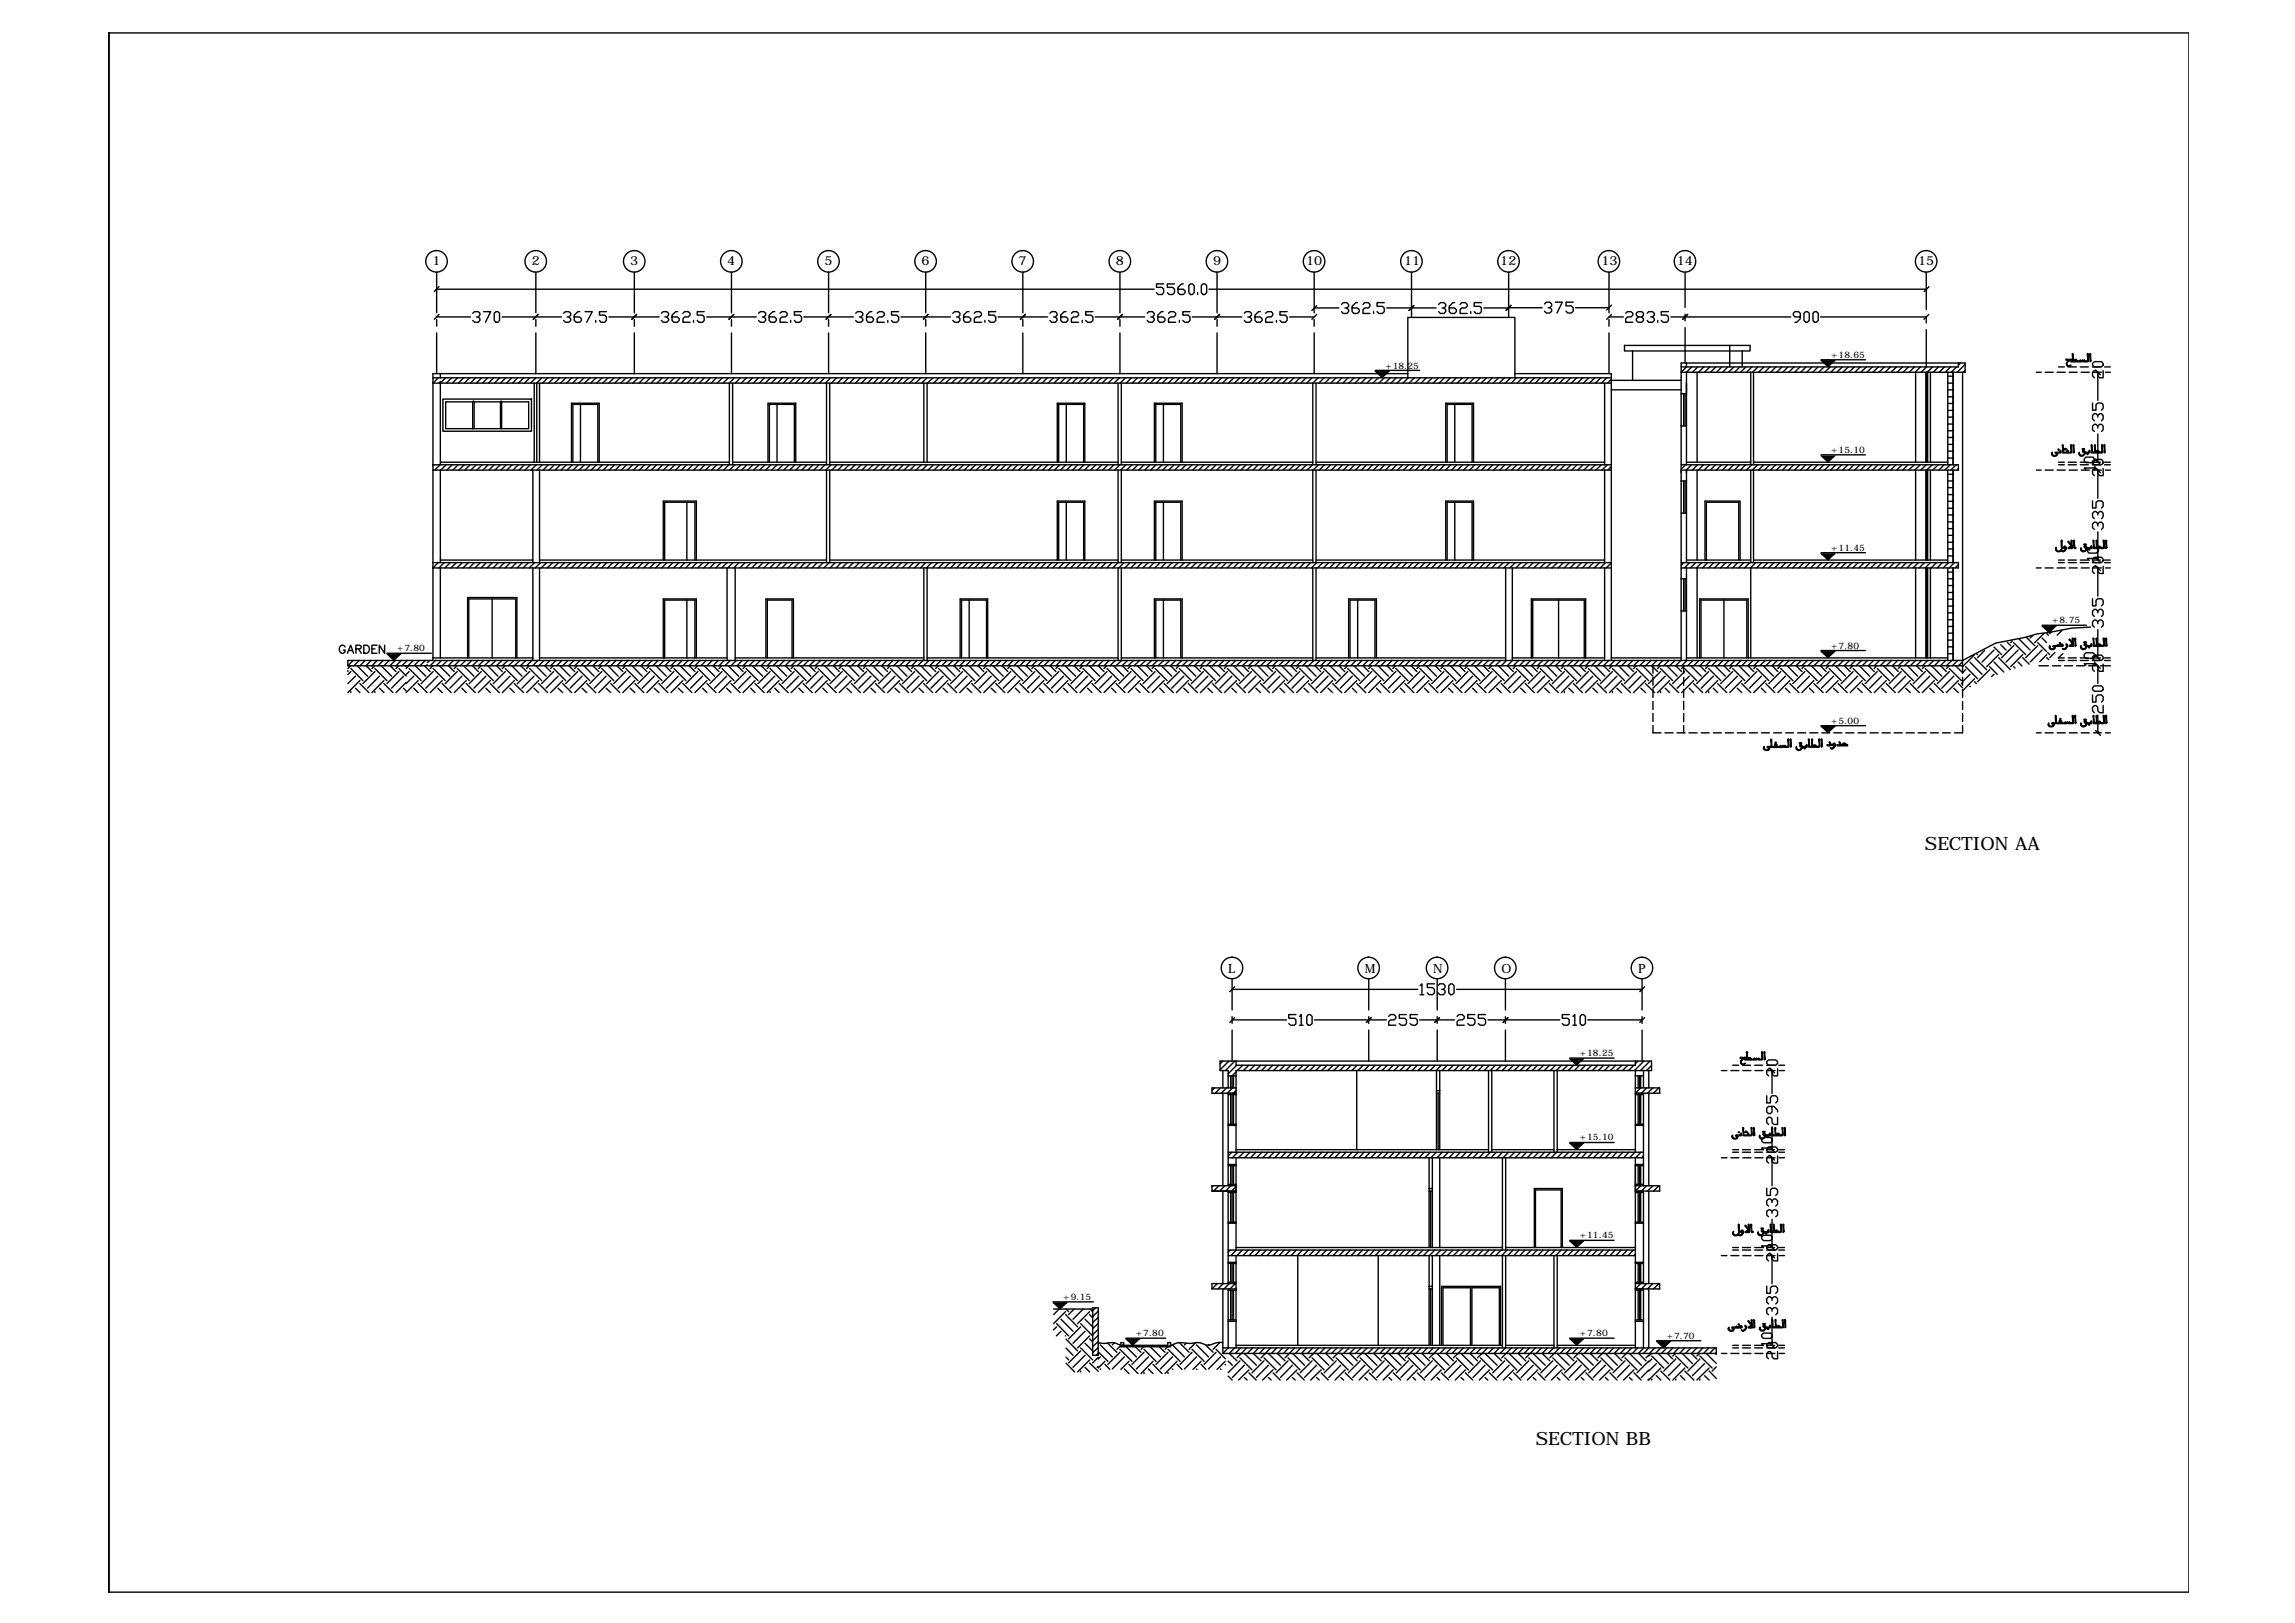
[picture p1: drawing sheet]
<svg xmlns="http://www.w3.org/2000/svg" width="420mm" height="297mm" viewBox="0 0 420 297" stroke-linecap="round" stroke-linejoin="round" font-family="sans-serif">
<defs><g id="words">
<g font-size="3.3">
<text x="352.4" y="155.5">SECTION AA</text>
<text x="281.1" y="264.5">SECTION BB</text>
</g>
<g font-size="2.3">
<text x="79.2" y="48.6">1</text>
<text x="97.3" y="48.6">2</text>
<text x="115.4" y="48.6">3</text>
<text x="133.2" y="48.6">4</text>
<text x="150.9" y="48.6">5</text>
<text x="168.7" y="48.6">6</text>
<text x="186.5" y="48.6">7</text>
<text x="204.3" y="48.6">8</text>
<text x="222.1" y="48.6">9</text>
<text x="239.1" y="48.6">10</text>
<text x="257.1" y="48.6">11</text>
<text x="274.7" y="48.6">12</text>
<text x="293.2" y="48.6">13</text>
<text x="307" y="48.6">14</text>
<text x="351.2" y="48.6">15</text>
<text x="224.8" y="178.1">L</text>
<text x="249.9" y="178.1">M</text>
<text x="262.4" y="178.1">N</text>
<text x="274.9" y="178.1">O</text>
<text x="299.9" y="178.1">P</text>
</g>
<g font-size="1.7">
<text x="335.3" y="65.5">+18.65</text>
<text x="253.6" y="67.5">+18.25</text>
<text x="335.3" y="82.9">+15.10</text>
<text x="335.3" y="100.8">+11.45</text>
<text x="72.7" y="119.2">+7.80</text>
<text x="335.3" y="118.7">+7.80</text>
<text x="375.7" y="114.1">+8.75</text>
<text x="335.3" y="132.4">+5.00</text>
<text x="289.2" y="193.3">+18.25</text>
<text x="289.2" y="208.7">+15.10</text>
<text x="289.2" y="226.6">+11.45</text>
<text x="194.7" y="237.9">+9.15</text>
<text x="208" y="244.5">+7.80</text>
<text x="289.2" y="244.5">+7.80</text>
<text x="305.2" y="245">+7.70</text>
</g>
</g></defs>
<!-- layer: 62-F$0$A-FLOR-BLOW -->
<g fill="none" stroke="#000" stroke-width=".25">
<path d="M295 69.6h12.8M295 71.3h12.8M297.4 63.2h23v1h-23zM298.9 64.2v5.4M310.7 68.1v16.5M316.7 63.2v4M319 64.2v3M353.4 68.1v16.5M80.6 84.6h52.9M134.1 84.6h17.2M151.9 84.6h52.8M205.3 84.6h35"/>
<path d="M240.9 84.6h52.9M308.8 84.6h11.7M310.7 86v16.5M321 84.6h35.6M353.4 86v16.5M80.6 102.5h17M98.8 102.5h52.5M151.9 102.5h52.8M205.3 102.5h35M240.9 102.5h52.9M308.8 102.5h11.7M310.7 103.9v16.5"/>
<path d="M320.5 103.9v16.5M321 102.5h35.6M353.4 103.9v16.5M79.3 120.4h18.3M98.8 120.4h34.3M134.6 120.4h34.5M169.7 120.4h35M205.3 120.4h35M240.9 120.4h34.7M276.9 120.4h16.9M295 120.4h12.8M308.8 120.4h47.8"/>
<path d="M223.9 195.9v3.2M301.9 195.9v3.2M223.9 200.1v16.9M223.9 218v16.9M226.3 210.4h46.2M273.1 210.4h11.4M285.1 210.4h14.3M301.9 200.1v16.9M301.9 218v16.9M223.9 235.9v11.8M226.3 228.3h48.8M275.6 228.3h23.8"/>
<path d="M301.9 235.9v10.8M226.3 246.2h48.8M275.6 246.2h8.9M285.1 246.2h14.3"/>
</g>
<!-- layer: 62-F$0$A-DOOR -->
<g fill="none" stroke="#000" stroke-width=".25">
<path d="M81.1 73h16.2v5.9h-16.2zM81.6 73.5h15.2v5h-15.2zM86.5 73.5v5M86.7 73.5h.1M86.8 73.5v5M91.6 73.5v5M91.8 73.5h.1M91.8 73.5v5M106.3 74v10.6M142.3 74v10.6M195.2 74v10.6M213 74v10.6"/>
<path d="M257.7 69.1v-11h19.6v11M266.3 74v10.6M104.6 84.6v-10.8h5.1v10.8M104.9 84.6v-10.6h4.5v10.6M125.7 91.9v10.6M140.6 84.6v-10.8h5.1v10.8M140.9 84.6v-10.6h4.5v10.6M193.6 84.6v-10.8h5v10.8M193.8 84.6v-10.6h4.6v10.6M195.2 91.9v10.6M211.3 84.6v-10.8h5.1v10.8M211.6 84.6v-10.6h4.6v10.6"/>
<path d="M213 91.9v10.6M264.7 84.6v-10.8h5.1v10.8M264.9 84.6v-10.6h4.6v10.6M266.3 91.9v10.6M90.1 109.6v10.8M121.4 102.5v-10.8h6.1v10.8M121.7 102.5v-10.6h5.5v10.6M125.7 109.8v10.6M177.4 109.8v10.6M193.6 102.5v-10.8h5v10.8M193.8 102.5v-10.6h4.6v10.6M211.3 102.5v-10.8h5.1v10.8"/>
<path d="M211.6 102.5v-10.6h4.6v10.6M213 109.8v10.6M248.6 109.8v10.6M264.7 102.5v-10.8h5.1v10.8M264.9 102.5v-10.6h4.6v10.6M285.3 109.8v10.6M312.1 102.5v-10.8h6.5v10.8M312.4 102.5v-10.6h5.9v10.6M315.6 109.8v10.6M85.6 120.4v-11h9v11M85.8 120.4v-10.8h8.6v10.8M121.4 120.4v-10.8h6.1v10.8"/>
<path d="M121.7 120.4v-10.6h5.5v10.6M140.2 120.4v-10.8h5.1v10.8M140.5 120.4v-10.6h4.5v10.6M175.8 120.4v-10.8h5v10.8M176 120.4v-10.6h4.6v10.6M211.3 120.4v-10.8h5.1v10.8M211.6 120.4v-10.6h4.6v10.6M246.9 120.4v-10.8h5.1v10.8M247.2 120.4v-10.6h4.5v10.6M280.3 120.4v-10.8h10v10.8M280.6 120.4v-10.6h9.4v10.6M311.2 120.4v-10.8h8.9v10.8"/>
<path d="M311.4 120.4v-10.6h8.4v10.6M261.6 218h.6M261.9 218v10.3M263 210.4v-10.8h.6v10.8M263 200.1h.6M263.3 200.1v10.3M263.6 211.9v16.4M261.6 228.3v-10.8h.6v10.8M261.6 235.9h.6M261.9 235.9v10.3M280.9 228.3v-10.8h5.1v10.8M281.1 228.3v-10.5h4.7v10.5"/>
<path d="M261.6 246.2v-10.8h.6v10.8M263.9 246.2v-10.8h10.8v10.8M264.2 246.2v-10.5h5v10.5M269.5 246.2v-10.5h5v10.5"/>
</g>
<!-- layer: hatch -->
<g fill="none" stroke="#000" stroke-width=".25">
<path d="M80.2 69.1l-.9 1M80.6 69.9l-.2 .2M80.6 68.4h177.1M81.6 69.1l-1 1M82.7 69.1l-1 1M83.8 69.1l-1 1M84.9 69.1l-1 1M86 69.1l-1 1M87.1 69.1l-1 1M88.2 69.1l-1 1M89.3 69.1l-1 1M90.4 69.1l-1 1"/>
<path d="M91.5 69.1l-1 1M92.6 69.1l-1 1M93.7 69.1l-1 1M94.8 69.1l-1 1M95.9 69.1l-1 1M97 69.1l-1 1M98.1 69.1l-1 1M99.2 69.1l-1 1M100.3 69.1l-1 1M101.4 69.1l-1 1M102.5 69.1l-1 1M103.6 69.1l-1 1"/>
<path d="M104.7 69.1l-1 1M105.8 69.1l-1 1M106.9 69.1l-1 1M108 69.1l-1 1M109.1 69.1l-1 1M110.3 69.1l-1.1 1M111.4 69.1l-1.1 1M112.5 69.1l-1.1 1M113.6 69.1l-1.1 1M114.7 69.1l-1.1 1M115.8 69.1l-1.1 1M116.9 69.1l-1.1 1"/>
<path d="M118 69.1l-1 1M119.1 69.1l-1 1M120.2 69.1l-1 1M121.3 69.1l-1 1M122.4 69.1l-1 1M123.5 69.1l-1 1M124.6 69.1l-1 1M125.7 69.1l-1 1M126.8 69.1l-1 1M127.9 69.1l-1 1M129 69.1l-1 1M130.1 69.1l-1 1"/>
<path d="M131.2 69.1l-1 1M132.3 69.1l-1 1M133.4 69.1l-1 1M134.5 69.1l-1 1M135.6 69.1l-1 1M136.7 69.1l-1 1M137.8 69.1l-1 1M138.9 69.1l-1 1M140 69.1l-1 1M141.1 69.1l-1 1M142.2 69.1l-1 1M143.3 69.1l-1 1"/>
<path d="M144.4 69.1l-1 1M145.5 69.1l-1 1M146.6 69.1l-1 1M147.7 69.1l-1 1M148.8 69.1l-1 1M149.9 69.1l-1 1M151 69.1l-1 1M152.1 69.1l-1 1M153.2 69.1l-1 1M154.3 69.1l-1 1M155.4 69.1l-1 1M156.5 69.1l-1 1"/>
<path d="M157.6 69.1l-1 1M158.7 69.1l-1 1M159.8 69.1l-1 1M160.9 69.1l-1 1M162 69.1l-1 1M163.1 69.1l-1 1M164.2 69.1l-1 1M165.3 69.1l-1 1M166.4 69.1l-1 1M167.5 69.1l-1 1M168.6 69.1l-1 1M169.7 69.1l-1 1"/>
<path d="M170.8 69.1l-1 1M171.9 69.1l-1 1M173 69.1l-1 1M174.1 69.1l-1 1M175.2 69.1l-1 1M176.3 69.1l-.9 1M177.4 69.1l-.9 1M178.5 69.1l-.9 1M179.6 69.1l-.9 1M180.7 69.1l-.9 1M181.8 69.1l-.9 1M182.9 69.1l-.9 1"/>
<path d="M184 69.1l-.9 1M185.1 69.1l-.9 1M186.2 69.1l-.9 1M187.3 69.1l-.9 1M188.4 69.1l-.9 1M189.5 69.1l-.9 1M190.6 69.1l-.9 1M191.7 69.1l-.9 1M192.8 69.1l-.9 1M193.9 69.1l-.9 1M195 69.1l-.9 1M196.1 69.1l-.9 1"/>
<path d="M197.2 69.1l-.9 1M198.3 69.1l-.9 1M199.4 69.1l-.9 1M200.5 69.1l-.9 1M201.6 69.1l-.9 1M202.7 69.1l-.9 1M203.8 69.1l-.9 1M204.9 69.1l-.9 1M206.1 69.1l-1 1M207.2 69.1l-1 1M208.3 69.1l-1 1M209.4 69.1l-1 1"/>
<path d="M210.5 69.1l-1 1M211.6 69.1l-1 1M212.7 69.1l-1 1M213.8 69.1l-1 1M214.9 69.1l-1 1M216 69.1l-1 1M217.1 69.1l-1 1M218.2 69.1l-1 1M219.3 69.1l-1 1M220.4 69.1l-1 1M221.5 69.1l-1 1M222.6 69.1l-1 1"/>
<path d="M223.7 69.1l-1 1M224.8 69.1l-1 1M225.9 69.1l-1 1M227 69.1l-1 1M228.1 69.1l-1 1M229.2 69.1l-1 1M230.3 69.1l-1 1M231.4 69.1l-1 1M232.5 69.1l-1 1M233.6 69.1l-1 1M234.7 69.1l-1 1M235.8 69.1l-1 1"/>
<path d="M236.9 69.1l-1 1M238 69.1l-1 1M239.1 69.1l-1 1M240.2 69.1l-1 1M241.3 69.1l-1 1M242.4 69.1l-1 1M243.5 69.1l-1 1M244.6 69.1l-1 1M245.7 69.1l-1 1M246.8 69.1l-1 1M247.9 69.1l-1 1M249 69.1l-1 1"/>
<path d="M250.1 69.1l-1 1M251.2 69.1l-1 1M252.3 69.1l-1 1M253.4 69.1l-1 1M254.5 69.1l-1 1M255.6 69.1l-1 1M256.7 69.1l-1 1M257.8 69.1l-.9 1M258.9 69.1l-.9 1M260 69.1l-.9 1M261.1 69.1l-.9 1M262.2 69.1l-.9 1"/>
<path d="M263.3 69.1l-.9 1M264.4 69.1l-.9 1M265.5 69.1l-.9 1M266.6 69.1l-.9 1M267.7 69.1l-.9 1M268.8 69.1l-.9 1M269.9 69.1l-.9 1M271 69.1l-.9 1M272.1 69.1l-.9 1M273.2 69.1l-.9 1M274.3 69.1l-.9 1M275.4 69.1l-.9 1"/>
<path d="M276.5 69.1l-.9 1M277.3 68.4h17.7M277.6 69.1l-.9 1M278.7 69.1l-.9 1M279.8 69.1l-.9 1M280.9 69.1l-.9 1M282 69.1l-.9 1M283.1 69.1l-.9 1M284.3 69.1l-1 1M285.4 69.1l-1 1M286.5 69.1l-1 1M287.6 69.1l-1 1"/>
<path d="M288.7 69.1l-1 1M289.8 69.1l-1 1M290.9 69.1l-1 1M292 69.1l-1 1M293.1 69.1l-1 1M294.2 69.1l-1 1M295 69.4l-.7 .7M308.8 67.2l-1 .9M308.8 66.4h49.7M309.7 67.2l-.9 .9M310.8 67.2l-.9 .9M311.9 67.2l-.9 .9"/>
<path d="M313 67.2l-.9 .9M314.1 67.2l-.9 .9M315.2 67.2l-.9 .9M316.3 67.2l-.9 .9M317.4 67.2l-.9 .9M318.5 67.2l-.9 .9M319.6 67.2l-.9 .9M320.7 67.2l-.9 .9M321.8 67.2l-.9 .9M322.9 67.2l-.9 .9M324 67.2l-.9 .9M325.1 67.2l-.9 .9"/>
<path d="M326.2 67.2l-.9 .9M327.3 67.2l-.9 .9M328.4 67.2l-.9 .9M329.5 67.2l-.9 .9M330.6 67.2l-.9 .9M331.7 67.2l-.9 .9M332.8 67.2l-.9 .9M333.9 67.2l-.9 .9M335.1 67.2l-1 .9M336.2 67.2l-1 .9M337.3 67.2l-1 .9M338.4 67.2l-1 .9"/>
<path d="M339.5 67.2l-1 .9M340.6 67.2l-1 .9M341.7 67.2l-1 .9M342.8 67.2l-1 .9M343.9 67.2l-1 .9M345 67.2l-1 .9M346.1 67.2l-1 .9M347.2 67.2l-1 .9M348.3 67.2l-1 .9M349.4 67.2l-1 .9M350.5 67.2l-1 .9M351.6 67.2l-1 .9"/>
<path d="M352.7 67.2l-1 .9M353.8 67.2l-1 .9M354.9 67.2l-1 .9M356 67.2l-1 .9M356.6 78.8h1M356.6 77.6h1M356.6 76.3h1M356.6 75.1h1M356.6 73.8h1M356.6 72.6h1M356.6 71.3h1M356.6 70.1h1"/>
<path d="M356.6 68.8h1M357.1 67.2l-1 .9M358.2 67.2l-1 .9M358.9 66.4l-.4 .4M359.8 66.7l-1.5 1.4M359.8 67.8l-.4 .3M79.5 85.1l-.2 .2M80.6 85.1l-1 .9M81.7 85.1l-1 .9M82.8 85.1l-1 .9M83.9 85.1l-1 .9M85 85.1l-1 .9"/>
<path d="M86.1 85.1l-1 .9M87.2 85.1l-1 .9M88.3 85.1l-1 .9M89.4 85.1l-1 .9M90.5 85.1l-1 .9M91.6 85.1l-1 .9M92.7 85.1l-1 .9M93.8 85.1l-1 .9M94.9 85.1l-1 .9M96 85.1l-1 .9M97.1 85.1l-1 .9M98.2 85.1l-1 .9"/>
<path d="M99.3 85.1l-1 .9M100.4 85.1l-1 .9M101.5 85.1l-1 .9M102.6 85.1l-1 .9M103.7 85.1l-1 .9M104.8 85.1l-1 .9M105.9 85.1l-1 .9M107 85.1l-1 .9M108.1 85.1l-1 .9M109.2 85.1l-1 .9M110.3 85.1l-1 .9M111.4 85.1l-1 .9"/>
<path d="M112.5 85.1l-1 .9M113.6 85.1l-1 .9M114.7 85.1l-1 .9M115.8 85.1l-1 .9M116.9 85.1l-1 .9M118 85.1l-1 .9M119.1 85.1l-1 .9M120.2 85.1l-1 .9M121.3 85.1l-1 .9M122.4 85.1l-1 .9M123.5 85.1l-.9 .9M124.6 85.1l-.9 .9"/>
<path d="M125.7 85.1l-.9 .9M126.8 85.1l-.9 .9M127.9 85.1l-.9 .9M129 85.1l-.9 .9M130.1 85.1l-.9 .9M131.2 85.1l-.9 .9M132.3 85.1l-.9 .9M133.4 85.1l-.9 .9M134.5 85.1l-.9 .9M135.7 85.1l-1 .9M136.8 85.1l-1 .9M137.9 85.1l-1 .9"/>
<path d="M139 85.1l-1 .9M140.1 85.1l-1 .9M141.2 85.1l-1 .9M142.3 85.1l-1 .9M143.4 85.1l-1 .9M144.5 85.1l-1 .9M145.6 85.1l-1 .9M146.7 85.1l-1 .9M147.8 85.1l-1 .9M148.9 85.1l-1 .9M150 85.1l-1 .9M151.1 85.1l-1 .9"/>
<path d="M152.2 85.1l-1 .9M153.3 85.1l-1 .9M154.4 85.1l-1 .9M155.5 85.1l-1 .9M156.6 85.1l-1 .9M157.7 85.1l-1 .9M158.8 85.1l-1 .9M159.9 85.1l-1 .9M161 85.1l-1 .9M162.1 85.1l-1 .9M163.2 85.1l-1 .9M164.3 85.1l-1 .9"/>
<path d="M165.4 85.1l-1 .9M166.5 85.1l-1 .9M167.6 85.1l-1 .9M168.7 85.1l-1 .9M169.8 85.1l-1 .9M170.9 85.1l-1 .9M172 85.1l-1 .9M173.1 85.1l-1 .9M174.2 85.1l-1 .9M175.3 85.1l-1 .9M176.4 85.1l-1 .9M177.5 85.1l-1 .9"/>
<path d="M178.6 85.1l-1 .9M179.7 85.1l-1 .9M180.8 85.1l-1 .9M181.9 85.1l-1 .9M183 85.1l-1 .9M184.1 85.1l-1 .9M185.2 85.1l-1 .9M186.3 85.1l-1 .9M187.4 85.1l-.9 .9M188.5 85.1l-.9 .9M189.6 85.1l-.9 .9M190.7 85.1l-.9 .9"/>
<path d="M191.8 85.1l-.9 .9M192.9 85.1l-.9 .9M194 85.1l-.9 .9M195.1 85.1l-.9 .9M196.2 85.1l-.9 .9M197.3 85.1l-.9 .9M198.4 85.1l-.9 .9M199.5 85.1l-.9 .9M200.6 85.1l-.9 .9M201.7 85.1l-.9 .9M202.8 85.1l-.9 .9M203.9 85.1l-.9 .9"/>
<path d="M205 85.1l-.9 .9M206.1 85.1l-.9 .9M207.2 85.1l-.9 .9M208.3 85.1l-.9 .9M209.4 85.1l-.9 .9M210.5 85.1l-.9 .9M211.6 85.1l-.9 .9M212.7 85.1l-.9 .9M213.8 85.1l-.9 .9M214.9 85.1l-.9 .9M216 85.1l-.9 .9M217.1 85.1l-.9 .9"/>
<path d="M218.2 85.1l-.9 .9M219.3 85.1l-.9 .9M220.4 85.1l-.9 .9M221.5 85.1l-.9 .9M222.6 85.1l-.9 .9M223.7 85.1l-.9 .9M224.8 85.1l-.9 .9M225.9 85.1l-.9 .9M227 85.1l-.9 .9M228.1 85.1l-.9 .9M229.2 85.1l-.9 .9M230.3 85.1l-.9 .9"/>
<path d="M231.5 85.1l-1 .9M232.6 85.1l-1 .9M233.7 85.1l-1 .9M234.8 85.1l-1 .9M235.9 85.1l-1 .9M237 85.1l-1 .9M238.1 85.1l-1 .9M239.2 85.1l-1 .9M240.3 85.1l-1 .9M241.4 85.1l-1 .9M242.5 85.1l-1 .9M243.6 85.1l-1 .9"/>
<path d="M244.7 85.1l-1 .9M245.8 85.1l-1 .9M246.9 85.1l-1 .9M248 85.1l-1 .9M249.1 85.1l-1 .9M250.2 85.1l-1 .9M251.3 85.1l-1 .9M252.4 85.1l-1 .9M253.5 85.1l-1 .9M254.6 85.1l-1 .9M255.7 85.1l-1 .9M256.8 85.1l-1 .9"/>
<path d="M257.9 85.1l-1 .9M259 85.1l-1 .9M260.1 85.1l-1 .9M261.2 85.1l-1 .9M262.3 85.1l-1 .9M263.4 85.1l-1 .9M264.5 85.1l-1 .9M265.6 85.1l-1 .9M266.7 85.1l-1 .9M267.8 85.1l-1 .9M268.9 85.1l-1 .9M270 85.1l-1 .9"/>
<path d="M271.1 85.1l-1 .9M272.2 85.1l-1 .9M273.3 85.1l-1 .9M274.4 85.1l-1 .9M275.5 85.1l-1 .9M276.6 85.1l-1 .9M277.7 85.1l-1 .9M278.8 85.1l-1 .9M279.9 85.1l-1 .9M281 85.1l-1 .9M282.1 85.1l-1 .9M283.2 85.1l-.9 .9"/>
<path d="M284.3 85.1l-.9 .9M285.4 85.1l-.9 .9M286.5 85.1l-.9 .9M287.6 85.1l-.9 .9M288.7 85.1l-.9 .9M289.8 85.1l-.9 .9M291 85.1l-1 .9M292.1 85.1l-1 .9M293.2 85.1l-1 .9M294.3 85.1l-1 .9M295 85.4l-.6 .6M308.6 85.1l-.8 .8"/>
<path d="M309.7 85.1l-1 .9M310.8 85.1l-1 .9M311.9 85.1l-1 .9M313 85.1l-1 .9M314.1 85.1l-1 .9M315.2 85.1l-1 .9M316.3 85.1l-1 .9M317.4 85.1l-1 .9M318.5 85.1l-1 .9M319.6 85.1l-1 .9M320.7 85.1l-1 .9M321.8 85.1l-1 .9"/>
<path d="M322.9 85.1l-1 .9M324 85.1l-1 .9M325.1 85.1l-1 .9M326.2 85.1l-1 .9M327.3 85.1l-1 .9M328.4 85.1l-1 .9M329.5 85.1l-1 .9M330.6 85.1l-1 .9M331.7 85.1l-1 .9M332.8 85.1l-1 .9M333.9 85.1l-1 .9M335 85.1l-1 .9"/>
<path d="M336.1 85.1l-1 .9M337.2 85.1l-1 .9M338.3 85.1l-1 .9M339.4 85.1l-1 .9M340.5 85.1l-1 .9M341.6 85.1l-1 .9M342.7 85.1l-1 .9M343.8 85.1l-1 .9M344.9 85.1l-1 .9M346 85.1l-1 .9M347.1 85.1l-1 .9M348.2 85.1l-1 .9"/>
<path d="M349.3 85.1l-1 .9M350.4 85.1l-1 .9M351.6 85.1l-1.1 .9M352.7 85.1l-1.1 .9M353.8 85.1l-1.1 .9M354.9 85.1l-1.1 .9M356 85.1l-1.1 .9M356.6 99.2h1M356.6 98h1M356.6 96.7h1M356.6 95.5h1M356.6 94.2h1"/>
<path d="M356.6 93h1M356.6 91.8h1M356.6 90.5h1M356.6 89.3h1M356.6 88h1M356.6 86.8h1M356.6 83.8h1M356.6 82.6h1M356.6 81.3h1M356.6 80.1h1M357.1 85.1l-1.1 .9M358.2 85.1l-1.1 .9"/>
<path d="M358.5 85.8l-.3 .2M80.2 103l-.9 .9M81.3 103l-.9 .9M82.4 103l-.9 .9M83.5 103l-.9 .9M84.6 103l-.9 .9M85.7 103l-.9 .9M86.8 103l-.9 .9M87.9 103l-.9 .9M89 103l-.9 .9M90.1 103l-.9 .9M91.2 103l-.9 .9"/>
<path d="M92.3 103l-.9 .9M93.4 103l-.9 .9M94.5 103l-.9 .9M95.6 103l-.9 .9M96.7 103l-.9 .9M97.9 103l-1 .9M99 103l-1 .9M100.1 103l-1 .9M101.2 103l-1 .9M102.3 103l-1 .9M103.4 103l-1 .9M104.5 103l-1 .9"/>
<path d="M105.6 103l-1 .9M106.7 103l-1 .9M107.8 103l-1 .9M108.9 103l-1 .9M110 103l-1 .9M111.1 103l-1 .9M112.2 103l-1 .9M113.3 103l-1 .9M114.4 103l-1 .9M115.5 103l-1 .9M116.6 103l-1 .9M117.7 103l-1 .9"/>
<path d="M118.8 103l-1 .9M119.9 103l-1 .9M121 103l-1 .9M122.1 103l-1 .9M123.2 103l-1 .9M124.3 103l-1 .9M125.4 103l-1 .9M126.5 103l-1 .9M127.6 103l-1 .9M128.7 103l-1 .9M129.8 103l-1 .9M130.9 103l-1 .9"/>
<path d="M132 103l-1 .9M133.1 103l-1 .9M134.2 103l-1 .9M135.3 103l-1 .9M136.4 103l-1 .9M137.5 103l-1 .9M138.6 103l-1 .9M139.7 103l-1 .9M140.8 103l-1 .9M141.9 103l-1 .9M143 103l-1 .9M144.1 103l-1 .9"/>
<path d="M145.2 103l-1 .9M146.3 103l-1 .9M147.4 103l-1 .9M148.5 103l-1 .9M149.6 103l-1 .9M150.7 103l-1 .9M151.8 103l-1 .9M152.9 103l-1 .9M154 103l-1 .9M155.1 103l-1 .9M156.2 103l-.9 .9M157.4 103l-1 .9"/>
<path d="M158.5 103l-1 .9M159.6 103l-1 .9M160.7 103l-1 .9M161.8 103l-1 .9M162.9 103l-1 .9M164 103l-1 .9M165.1 103l-1 .9M166.2 103l-1 .9M167.3 103l-1 .9M168.4 103l-1 .9M169.5 103l-1 .9M170.6 103l-1 .9"/>
<path d="M171.7 103l-1 .9M172.8 103l-1 .9M173.9 103l-1 .9M175 103l-1 .9M176.1 103l-1 .9M177.2 103l-1 .9M178.3 103l-1 .9M179.4 103l-1 .9M180.5 103l-1 .9M181.6 103l-1 .9M182.7 103l-1 .9M183.8 103l-1 .9"/>
<path d="M184.9 103l-1 .9M186 103l-1 .9M187.1 103l-1 .9M188.2 103l-1 .9M189.3 103l-1 .9M190.4 103l-1 .9M191.5 103l-1 .9M192.6 103l-1 .9M193.7 103l-1 .9M194.8 103l-1 .9M195.9 103l-1 .9M197 103l-1 .9"/>
<path d="M198.1 103l-1 .9M199.2 103l-1 .9M200.3 103l-1 .9M201.4 103l-1 .9M202.5 103l-1 .9M203.6 103l-1 .9M204.7 103l-1 .9M205.8 103l-1 .9M206.9 103l-1 .9M208 103l-1 .9M209.1 103l-1 .9M210.2 103l-1 .9"/>
<path d="M211.3 103l-1 .9M212.4 103l-1 .9M213.5 103l-1 .9M214.6 103l-1 .9M215.7 103l-1 .9M216.8 103l-1 .9M217.9 103l-1 .9M219 103l-1 .9M220.1 103l-1 .9M221.2 103l-1 .9M222.3 103l-1 .9M223.4 103l-1 .9"/>
<path d="M224.6 103l-1.1 .9M225.7 103l-1.1 .9M226.8 103l-1 .9M227.9 103l-1 .9M229 103l-1 .9M230.1 103l-1 .9M231.2 103l-1 .9M232.3 103l-1 .9M233.4 103l-1 .9M234.5 103l-1 .9M235.6 103l-1 .9M236.7 103l-1 .9"/>
<path d="M237.8 103l-1 .9M238.9 103l-1 .9M240 103l-1 .9M241.1 103l-1 .9M242.2 103l-1 .9M243.3 103l-1 .9M244.4 103l-1 .9M245.5 103l-1 .9M246.6 103l-1 .9M247.7 103l-1 .9M248.8 103l-1 .9M249.9 103l-1 .9"/>
<path d="M251 103l-1 .9M252.1 103l-1 .9M253.2 103l-1 .9M254.3 103l-1 .9M255.4 103l-1 .9M256.5 103l-1 .9M257.6 103l-1 .9M258.7 103l-1 .9M259.8 103l-1 .9M260.9 103l-1 .9M262 103l-1 .9M263.1 103l-1 .9"/>
<path d="M264.2 103l-1 .9M265.3 103l-1 .9M266.4 103l-1 .9M267.5 103l-1 .9M268.6 103l-1 .9M269.7 103l-1 .9M270.8 103l-1 .9M271.9 103l-1 .9M273 103l-1 .9M274.1 103l-1 .9M275.2 103l-1 .9M276.3 103l-1 .9"/>
<path d="M277.4 103l-1 .9M278.5 103l-1 .9M279.6 103l-1 .9M280.7 103l-1 .9M281.8 103l-1 .9M282.9 103l-1 .9M284 103l-1 .9M285.1 103l-1 .9M286.2 103l-.9 .9M287.3 103l-.9 .9M288.4 103l-.9 .9M289.5 103l-.9 .9"/>
<path d="M290.6 103l-.9 .9M291.7 103l-.9 .9M292.8 103l-.9 .9M293.9 103l-.9 .9M295 103l-.9 .9M308.2 103l-.4 .5M309.3 103l-.9 .9M310.4 103l-.9 .9M311.5 103l-.9 .9M312.6 103l-.9 .9M313.7 103l-.9 .9M314.8 103l-.9 .9"/>
<path d="M315.9 103l-.9 .9M317 103l-.9 .9M318.1 103l-.9 .9M319.2 103l-.9 .9M320.4 103l-1 .9M321.5 103l-1 .9M322.6 103l-1 .9M323.7 103l-1 .9M324.8 103l-1 .9M325.9 103l-1 .9M327 103l-1 .9M328.1 103l-1 .9"/>
<path d="M329.2 103l-1 .9M330.3 103l-1 .9M331.4 103l-1 .9M332.5 103l-1 .9M333.6 103l-1 .9M334.7 103l-1 .9M335.8 103l-1 .9M336.9 103l-1 .9M338 103l-1 .9M339.1 103l-1 .9M340.2 103l-1 .9M341.3 103l-1 .9"/>
<path d="M342.4 103l-1 .9M343.5 103l-1 .9M344.6 103l-1 .9M345.7 103l-1 .9M346.8 103l-1 .9M347.9 103l-1 .9M349 103l-1 .9M350.1 103l-1 .9M351.2 103l-1 .9M352.3 103l-1 .9M353.4 103l-1 .9M354.5 103l-1 .9"/>
<path d="M355.6 103l-1 .9M356.6 119.6h1M356.6 118.4h1M356.6 117.2h1M356.6 115.9h1M356.6 114.7h1M356.6 113.4h1M356.6 112.2h1M356.6 110.9h1M356.6 109.7h1M356.6 108.4h1M356.6 107.2h1"/>
<path d="M356.6 105.9h1M356.6 104.7h1M356.6 101.7h1M356.6 100.5h1M356.7 103l-1 .9M357.8 103l-1 .9M358.5 103.3l-.6 .6M361.4 119.9l-2.1 2.1M361.9 119.7l.1 .1M363.3 119.1l-1.3 1.3M365.1 119l-2.2 2.2M365.1 118.4l1.4 1.4"/>
<path d="M365.9 119.8l-2.2 2.2M366.3 118l1 1M367.5 117.6l.6 .6M368.4 117.3l-.3 .3M368.7 118.2l-2.2 2.2M368.7 117.6l2.2 2.2M369.5 119l-2.2 2.2M369.6 116.9l2.1 2.1M370.3 119.8l-2.2 2.2M370.9 116.6l1.6 1.6M372.1 116.3l-.4 .5M373.1 118.2l-2.2 2.2"/>
<path d="M373.1 117.6l1.6 1.6M373.9 119l-2.2 2.2M373.9 116.8l.8 .8M374.2 115.9l-1.7 1.7M374.7 119.8l-1.3 1.3M374.7 116l.3 .3M374.9 119.4l.4 .4M375.5 115.7l-.2 .3M376.2 119.4l-.9 1M377.5 115.4l-.9 .9M377.7 119.6l-.9 .9M63.7 122.9h.1"/>
<path d="M64.2 121.8l-.5 .6M64.2 126.8h.1M64.2 122.9l-.5 .6M64.2 122.4l2.2 2.2M64.7 120.9l-1 .9M65.1 123.8l-1.4 1.3M65.1 126l.8 .8M65.4 121.8l1.9 2M65.8 120.9l-1 .9M65.9 124.6l-2.2 2.2M65.9 125.1l1.6 1.7M66.9 120.9l-1 .9"/>
<path d="M68 120.9l-1 .9 1.1 1.1M68.6 121.8l-.5 .6M68.6 126.8h.1M68.6 122.9l-2.2 2.2M68.6 122.4l2.2 2.2M69.1 120.9l-1 .9M69.5 123.8l-2.2 2.2M69.5 126l.8 .8M69.8 121.8l1.9 2M70.2 120.9l-1 .9M70.3 124.6l-2.2 2.2M70.3 125.1l1.6 1.7"/>
<path d="M71.3 120.9l-1 .9M71.4 121.8l1.1 1.1M72.4 120.9l-1 .9M73 121.8l-.5 .6M73 122.9l-2.2 2.2M73 122.4l1.4 1.3M73.5 120.9l-1 .9M73.9 123.8l-2.2 2.2M73.9 126l.5 .5M74.2 121.8l.2 .3M74.4 124.9l-1.9 1.9M74.6 120.9l-1 .9"/>
<path d="M74.9 121.8l-.5 .6M74.9 122.9l-.5 .6M74.9 122.4l2.2 2.2M75.7 120.9l-1 .9M75.7 123.8l-1.3 1.3M75.7 126l.9 .8M76 121.8l1.9 2M76.6 124.6l-2.2 2.2M76.6 125.1l1.6 1.7M76.8 120.9l-1 .9M77.7 121.8l1.1 1.1M77.9 120.9l-1 .9"/>
<path d="M78.2 121.6l-.2 .2M78.6 120.9l-.3 .4M79.3 121.8l-.5 .6M79.3 122.9l-2.2 2.2M79.3 122.4l2.2 2.2M79.7 120.9l-.9 .9M80.2 123.8l-2.3 2.2M80.2 126l.8 .8M80.4 121.8l2 2M80.8 120.9l-.9 .9M81 124.6l-2.2 2.2M81 125.1l1.6 1.7"/>
<path d="M81.9 120.9l-.9 .9M82.1 121.8l1.1 1.1M83 120.9l-.9 .9M83.7 121.8l-.5 .6M83.7 122.9l-2.2 2.2M83.7 122.4l2.2 2.2M84.1 120.9l-.9 .9M84.6 123.8l-2.2 2.2M84.6 126l.8 .8M84.9 121.8l1.9 2M85.2 120.9l-.9 .9M85.4 124.6l-2.2 2.2"/>
<path d="M85.4 125.1l1.6 1.7M86.4 120.9l-1 .9M86.5 121.8l1.1 1.1M87.5 120.9l-1 .9M88.1 121.8l-.5 .6M88.1 122.9l-2.2 2.2M88.1 122.4l2.2 2.2M88.6 120.9l-1 .9M89 123.8l-2.2 2.2M89 126l.8 .8M89.3 121.8l1.9 2M89.7 120.9l-1 .9"/>
<path d="M89.8 124.6l-2.2 2.2M89.8 125.1l1.6 1.7M90.8 120.9l-1 .9M90.9 121.8l1.1 1.1M91.9 120.9l-1 .9M92.5 121.8l-.5 .6M92.5 122.9l-2.2 2.2M92.5 122.4l2.2 2.2M93 120.9l-1 .9M93.4 123.8l-2.2 2.2M93.4 126l.8 .8M93.7 121.8l1.9 2"/>
<path d="M94.1 120.9l-1 .9M94.2 124.6l-2.2 2.2M94.2 125.1l1.7 1.7M95.2 120.9l-1 .9M95.3 121.8l1.1 1.1M96.3 120.9l-1 .9M96.9 121.8l-.5 .6M97 122.9l-2.3 2.2M97 122.4l2.2 2.2M97.4 120.9l-1 .9M97.8 123.8l-2.2 2.2M97.8 126l.8 .8"/>
<path d="M98.1 121.8l1.9 2M98.5 120.9l-1 .9M98.6 124.6l-2.2 2.2M98.6 125.1l1.7 1.7M99.6 120.9l-1 .9M100.7 120.9l-1 .9 1.1 1.1M101.3 121.8l-.5 .6M101.4 122.9l-2.2 2.2M101.4 122.4l2.2 2.2M101.8 120.9l-1 .9M102.2 123.8l-2.2 2.2M102.2 126l.8 .8"/>
<path d="M102.5 121.8l1.9 2M102.9 120.9l-1 .9M103 124.6l-2.2 2.2M103 125.1l1.7 1.7M104 120.9l-1 .9M104.2 121.8l1 1.1M105.1 120.9l-1 .9M105.7 121.8l-.5 .6M105.8 122.9l-2.2 2.2M105.8 122.4l2.2 2.2M106.2 120.9l-1 .9M106.6 123.8l-2.2 2.2"/>
<path d="M106.6 126l.8 .8M106.9 121.8l1.9 2M107.3 120.9l-1 .9M107.4 124.6l-2.2 2.2M107.4 125.1l1.7 1.7M108.4 120.9l-1 .9M108.6 121.8l1 1.1M109.5 120.9l-1 .9M110.1 121.8l-.5 .6M110.2 122.9l-2.2 2.2M110.2 122.4l2.2 2.2M110.6 120.9l-1 .9"/>
<path d="M111 123.8l-2.2 2.2M111 126l.8 .8M111.3 121.8l1.9 2M111.7 120.9l-1 .9M111.8 124.6l-2.2 2.2M111.8 125.1l1.7 1.7M112.8 120.9l-1 .9M113 121.8l1 1.1M113.9 120.9l-1 .9M114.5 121.8l-.5 .6M114.6 122.9l-2.2 2.2M114.6 122.4l2.2 2.2"/>
<path d="M115 120.9l-1 .9M115.4 123.8l-2.2 2.2M115.4 126l.8 .8M115.7 121.8l1.9 2M116.1 120.9l-1 .9M116.2 124.6l-2.2 2.2M116.2 125.1l1.7 1.7M117.2 120.9l-1 .9M117.4 121.8l1 1.1M118.3 120.9l-1 .9M118.9 121.8l-.5 .6M119 122.9l-2.2 2.2"/>
<path d="M119 122.4l2.2 2.2M119.4 120.9l-1 .9M119.8 123.8l-2.2 2.2M119.8 126l.8 .8M120.1 121.8l1.9 2M120.5 120.9l-1 .9M120.6 124.6l-2.2 2.2M120.6 125.1l1.7 1.7M121.6 120.9l-1 .9M122.7 120.9l-1 .9 1.1 1.1M123.3 121.8l-.5 .6M123.4 122.9l-2.2 2.2"/>
<path d="M123.4 122.4l2.2 2.2M123.8 120.9l-1 .9M124.2 123.8l-2.2 2.2M124.2 126l.8 .8M124.5 121.8l1.9 2M124.9 120.9l-1 .9M125 124.6l-2.2 2.2M125 125.1l1.7 1.7M126 120.9l-1 .9M126.2 121.8l1 1.1M127.1 120.9l-1 .9M127.7 121.8l-.5 .6"/>
<path d="M127.8 122.9l-2.2 2.2M127.8 122.4l2.2 2.2M128.2 120.9l-1 .9M128.6 123.8l-2.2 2.2M128.6 126l.8 .8M128.9 121.8l1.9 2M129.3 120.9l-1 .9M129.4 124.6l-2.2 2.2M129.4 125.1l1.7 1.7M130.4 120.9l-1 .9M130.6 121.8l1 1.1M131.5 120.9l-1 .9"/>
<path d="M132.1 121.8l-.5 .6M132.2 122.9l-2.2 2.2M132.2 122.4l2.2 2.2M132.6 120.9l-1 .9M133 123.8l-2.2 2.2M133 126l.8 .8M133.3 121.8l1.9 2M133.7 120.9l-1 .9M133.8 124.6l-2.2 2.2M133.8 125.1l1.7 1.7M134.8 120.9l-1 .9M135 121.8l1 1.1"/>
<path d="M135.9 120.9l-1 .9M136.5 121.8l-.5 .6M136.6 122.9l-2.2 2.2M136.6 122.4l2.2 2.2M137 120.9l-1 .9M137.4 123.8l-2.2 2.2M137.4 126l.8 .8M137.7 121.8l1.9 2M138.1 120.9l-1 .9M138.2 124.6l-2.2 2.2M138.2 125.1l1.7 1.7M139.2 120.9l-1 .9"/>
<path d="M139.4 121.8l1 1.1M140.3 120.9l-1 .9M140.9 121.8l-.5 .6M141 126.8h.1M141 122.9l-2.2 2.2M141 122.4l2.2 2.2M141.4 120.9l-1 .9M141.8 123.8l-2.2 2.2M141.8 126l.8 .8M142.1 121.8l1.9 2M142.5 120.9l-1 .9M142.6 124.6l-2.2 2.2"/>
<path d="M142.6 125.1l1.7 1.7M143.6 120.9l-1 .9M143.8 121.8l1 1.1M144.7 120.9l-1 .9M145.3 121.8l-.5 .6M145.4 122.9l-2.2 2.2M145.4 122.4l2.2 2.2M145.9 120.9l-1.1 .9M146.2 123.8l-2.2 2.2M146.2 126l.8 .8M146.6 121.8l1.8 2M147 120.9l-1.1 .9"/>
<path d="M147 124.6l-2.2 2.2M147 125.1l1.7 1.7M148.1 120.9l-1.1 .9M148.2 121.8l1 1.1M149.2 120.9l-1.1 .9M149.7 121.8l-.5 .6M149.8 122.9l-2.2 2.2M149.8 122.4l2.2 2.2M150.3 120.9l-1.1 .9M150.6 123.8l-2.2 2.2M150.6 126l.8 .8M151 121.8l1.8 2"/>
<path d="M151.4 120.9l-1.1 .9M151.4 124.6l-2.2 2.2M151.4 125.1l1.7 1.7M152.5 120.9l-1.1 .9M152.6 121.8l1 1.1M153.6 120.9l-1.1 .9M154.1 121.8l-.5 .6M154.2 122.9l-2.2 2.2M154.2 122.4l2.2 2.2M154.7 120.9l-1.1 .9M155 123.8l-2.2 2.2M155 126l.9 .8"/>
<path d="M155.4 121.8l1.8 2M155.8 120.9l-1.1 .9M155.9 124.6l-2.3 2.2M155.9 125.1l1.6 1.7M156.9 120.9l-1 .9M157 121.8l1.1 1.1M158 120.9l-1 .9M158.6 121.8l-.5 .6M158.6 122.9l-2.2 2.2M158.6 122.4l2.2 2.2M159.1 120.9l-1 .9M159.4 123.8l-2.2 2.2"/>
<path d="M159.4 126l.9 .8M159.8 121.8l1.8 2M160.2 120.9l-1 .9M160.3 124.6l-2.2 2.2M160.3 125.1l1.6 1.7M161.3 120.9l-1 .9M161.4 121.8l1.1 1.1M162.4 120.9l-1 .9M163 121.8l-.5 .6M163 122.9l-2.2 2.2M163 122.4l2.2 2.2M163.5 120.9l-1 .9"/>
<path d="M163.8 123.8l-2.2 2.2M163.8 126l.9 .8M164.2 121.8l1.8 2M164.6 120.9l-1 .9M164.7 124.6l-2.2 2.2M164.7 125.1l1.6 1.7M165.7 120.9l-1 .9M165.8 121.8l1.1 1.1M166.8 120.9l-1 .9M167.4 121.8l-.5 .6M167.4 122.9l-2.2 2.2M167.4 122.4l2.2 2.2"/>
<path d="M167.9 120.9l-1 .9M168.2 123.8l-2.2 2.2M168.2 126l.9 .8M168.6 121.8l1.8 2M169 120.9l-1 .9M169.1 124.6l-2.2 2.2M169.1 125.1l1.6 1.7M170.1 120.9l-1 .9M171.2 120.9l-1 .9 1.1 1.1M171.8 121.8l-.5 .6M171.8 122.9l-2.2 2.2M171.8 122.4l2.2 2.2"/>
<path d="M172.3 120.9l-1 .9M172.6 123.8l-2.2 2.2M172.6 126l.9 .8M173 121.8l1.9 2M173.4 120.9l-1 .9M173.5 124.6l-2.2 2.2M173.5 125.1l1.6 1.7M174.5 120.9l-1 .9M174.6 121.8l1.1 1.1M175.6 120.9l-1 .9M176.2 121.8l-.5 .6M176.2 122.9l-2.2 2.2"/>
<path d="M176.2 122.4l2.2 2.2M176.7 120.9l-1 .9M177.1 123.8l-2.2 2.2M177.1 126l.8 .8M177.4 121.8l1.9 2M177.8 120.9l-1 .9M177.9 124.6l-2.2 2.2M177.9 125.1l1.6 1.7M178.9 120.9l-1 .9M179 121.8l1.1 1.1M180 120.9l-1 .9M180.6 121.8l-.5 .6"/>
<path d="M180.7 122.9l-2.3 2.2M180.7 122.4l2.2 2.2M181.1 120.9l-1 .9M181.5 123.8l-2.2 2.2M181.5 126l.8 .8M181.8 121.8l1.9 2M182.2 120.9l-1 .9M182.3 124.6l-2.2 2.2M182.3 125.1l1.7 1.7M183.3 120.9l-1 .9M183.4 121.8l1.1 1.1M184.4 120.9l-1 .9"/>
<path d="M185 121.8l-.5 .6M185.1 122.9l-2.2 2.2M185.1 122.4l2.2 2.2M185.5 120.9l-1 .9M185.9 123.8l-2.2 2.2M185.9 126l.8 .8M186.2 121.8l1.9 2M186.6 120.9l-1 .9M186.7 124.6l-2.2 2.2M186.7 125.1l1.7 1.7M187.7 120.9l-1 .9M187.8 121.8l1.1 1.1"/>
<path d="M188.8 120.9l-1 .9M189.4 121.8l-.5 .6M189.5 122.9l-2.2 2.2M189.5 122.4l2.2 2.2M189.9 120.9l-1 .9M190.3 123.8l-2.2 2.2M190.3 126l.8 .8M190.6 121.8l1.9 2M191 120.9l-1 .9M191.1 124.6l-2.2 2.2M191.1 125.1l1.7 1.7M192.1 120.9l-1 .9"/>
<path d="M193.2 120.9l-1 .9 1.1 1.1M193.8 121.8l-.5 .6M193.9 122.9l-2.2 2.2M193.9 122.4l2.2 2.2M194.3 120.9l-1 .9M194.7 123.8l-2.2 2.2M194.7 126l.8 .8M195 121.8l1.9 2M195.4 120.9l-1 .9M195.5 124.6l-2.2 2.2M195.5 125.1l1.7 1.7M196.5 120.9l-1 .9"/>
<path d="M196.7 121.8l1 1.1M197.6 120.9l-1 .9M198.2 121.8l-.5 .6M198.3 122.9l-2.2 2.2M198.3 122.4l2.2 2.2M198.7 120.9l-1 .9M199.1 123.8l-2.2 2.2M199.1 126l.8 .8M199.4 121.8l1.9 2M199.8 120.9l-1 .9M199.9 124.6l-2.2 2.2M199.9 125.1l1.7 1.7"/>
<path d="M200.9 120.9l-1 .9M201.1 121.8l1 1.1M202 120.9l-1 .9M202.6 121.8l-.5 .6M202.7 122.9l-2.2 2.2M202.7 122.4l2.2 2.2M203.1 120.9l-1 .9M203.5 123.8l-2.2 2.2M203.5 126l.8 .8M203.8 121.8l1.9 2M204.2 120.9l-1 .9M204.3 124.6l-2.2 2.2"/>
<path d="M204.3 125.1l1.7 1.7M205.3 120.9l-1 .9M205.5 121.8l1 1.1M206.4 120.9l-1 .9M207 121.8l-.5 .6M207.1 122.9l-2.2 2.2M207.1 122.4l2.2 2.2M207.5 120.9l-1 .9M207.9 123.8l-2.2 2.2M207.9 126l.8 .8M208.3 121.8l1.8 2M208.6 120.9l-1 .9"/>
<path d="M208.7 124.6l-2.2 2.2M208.7 125.1l1.7 1.7M209.7 120.9l-1 .9M209.9 121.8l1 1.1M210.8 120.9l-1 .9M211.4 121.8l-.5 .6M211.5 122.9l-2.2 2.2M211.5 122.4l2.2 2.2M211.9 120.9l-1 .9M212.3 123.8l-2.2 2.2M212.3 126l.8 .8M212.7 121.8l1.8 2"/>
<path d="M213 120.9l-1 .9M213.1 124.6l-2.2 2.2M213.1 125.1l1.7 1.7M214.1 120.9l-1 .9M214.3 121.8l1.1 1.1M215.2 120.9l-.9 .9M215.8 121.8l-.4 .6M215.9 122.9l-2.2 2.2M215.9 122.4l2.2 2.2M216.3 120.9l-.9 .9M216.7 123.8l-2.2 2.2M216.7 126l.9 .8"/>
<path d="M217.1 121.8l1.8 2M217.4 120.9l-.9 .9M217.6 124.6l-2.2 2.2M217.6 125.1l1.6 1.7M218.5 120.9l-.9 .9M218.7 121.8l1.1 1.1M219.6 120.9l-.9 .9M220.2 121.8l-.4 .6M220.3 122.9l-2.2 2.2M220.3 122.4l2.2 2.2M220.7 120.9l-.9 .9M221.1 123.8l-2.2 2.2"/>
<path d="M221.1 126l.9 .8M221.5 121.8l1.8 2M221.8 120.9l-.9 .9M222 124.6l-2.2 2.2M222 125.1l1.6 1.7M222.9 120.9l-.9 .9M223.1 121.8l1.1 1.1M224 120.9l-.9 .9M224.6 121.8l-.4 .6M224.7 122.9l-2.2 2.2M224.7 122.4l2.2 2.2M225.1 120.9l-.9 .9"/>
<path d="M225.5 123.8l-2.2 2.2M225.5 126l.9 .8M225.9 121.8l1.8 2M226.2 120.9l-.9 .9M226.4 124.6l-2.2 2.2M226.4 125.1l1.6 1.7M227.3 120.9l-.9 .9M227.5 121.8l1.1 1.1M228.4 120.9l-.9 .9M229.1 121.8l-.5 .6M229.1 122.9l-2.2 2.2M229.1 122.4l2.2 2.2"/>
<path d="M229.5 120.9l-.9 .9M229.9 123.8l-2.2 2.2M229.9 126l.9 .8M230.3 121.8l1.8 2M230.6 120.9l-.9 .9M230.8 124.6l-2.2 2.2M230.8 125.1l1.6 1.7M231.7 120.9l-.9 .9M231.9 121.8l1.1 1.1M232.8 120.9l-.9 .9M233.5 121.8l-.5 .6M233.5 122.9l-2.2 2.2"/>
<path d="M233.5 122.4l2.2 2.2M233.9 120.9l-.9 .9M234.3 123.8l-2.2 2.2M234.3 126l.9 .8M234.7 121.8l1.8 2M235 120.9l-.9 .9M235.2 124.6l-2.2 2.2M235.2 125.1l1.6 1.7M236.1 120.9l-.9 .9M236.3 121.8l1.1 1.1M237.3 120.9l-1 .9M237.9 121.8l-.5 .6"/>
<path d="M237.9 122.9l-2.2 2.2M237.9 122.4l2.2 2.2M238.4 120.9l-1 .9M238.7 123.8l-2.2 2.2M238.7 126l.9 .8M239.1 121.8l1.8 2M239.5 120.9l-1 .9M239.6 124.6l-2.2 2.2M239.6 125.1l1.6 1.7M240.6 120.9l-1 .9M240.7 121.8l1.1 1.1M241.7 120.9l-1 .9"/>
<path d="M242.3 121.8l-.5 .6M242.3 122.9l-2.2 2.2M242.3 122.4l2.2 2.2M242.8 120.9l-1 .9M243.1 123.8l-2.2 2.2M243.1 126l.9 .8M243.5 121.8l1.9 2M243.9 120.9l-1 .9M244 124.6l-2.2 2.2M244 125.1l1.6 1.7M245 120.9l-1 .9M245.1 121.8l1.1 1.1"/>
<path d="M246.1 120.9l-1 .9M246.7 121.8l-.5 .6M246.7 122.9l-2.2 2.2M246.7 122.4l2.2 2.2M247.2 120.9l-1 .9M247.6 123.8l-2.2 2.2M247.6 126l.8 .8M247.9 121.8l1.9 2M248.3 120.9l-1 .9M248.4 124.6l-2.2 2.2M248.4 125.1l1.6 1.7M249.4 120.9l-1 .9"/>
<path d="M249.5 121.8l1.1 1.1M250.5 120.9l-1 .9M251.1 121.8l-.5 .6M251.1 122.9l-2.2 2.2M251.1 122.4l2.2 2.2M251.6 120.9l-1 .9M252 123.8l-2.2 2.2M252 126l.8 .8M252.3 121.8l1.9 2M252.7 120.9l-1 .9M252.8 124.6l-2.2 2.2M252.8 125.1l1.6 1.7"/>
<path d="M253.8 120.9l-1 .9M253.9 121.8l1.1 1.1M254.9 120.9l-1 .9M255.5 121.8l-.5 .6M255.5 122.9l-2.2 2.2M255.5 122.4l2.2 2.2M256 120.9l-1 .9M256.4 123.8l-2.2 2.2M256.4 126l.8 .8M256.7 121.8l1.9 2M257.1 120.9l-1 .9M257.2 124.6l-2.2 2.2"/>
<path d="M257.2 125.1l1.6 1.7M258.2 120.9l-1 .9M258.3 121.8l1.1 1.1M259.3 120.9l-1 .9M259.9 121.8l-.5 .6M259.9 122.9l-2.2 2.2M259.9 122.4l2.2 2.2M260.4 120.9l-1 .9M260.8 123.8l-2.2 2.2M260.8 126l.8 .8M261.1 121.8l1.9 2M261.5 120.9l-1 .9"/>
<path d="M261.6 124.6l-2.2 2.2M261.6 125.1l1.6 1.7M262.6 120.9l-1 .9M262.8 121.8l1 1.1M263.7 120.9l-1 .9M264.3 121.8l-.5 .6M264.3 122.9l-2.2 2.2M264.3 122.4l2.2 2.2M264.8 120.9l-1 .9M265.2 123.8l-2.2 2.2M265.2 126l.8 .8M265.5 121.8l1.9 2"/>
<path d="M265.9 120.9l-1 .9M266 124.6l-2.2 2.2M266 125.1l1.6 1.7M267 120.9l-1 .9M267.2 121.8l1 1.1M268.1 120.9l-1 .9M268.7 121.8l-.5 .6M268.7 122.9l-2.2 2.2M268.7 122.4l2.2 2.2M269.2 120.9l-1 .9M269.6 123.8l-2.2 2.2M269.6 126l.8 .8"/>
<path d="M269.9 121.8l1.9 2M270.3 120.9l-1 .9M270.4 124.6l-2.2 2.2M270.4 125.1l1.6 1.7M271.4 120.9l-1 .9M271.6 121.8l1 1.1M272.5 120.9l-1 .9M273.1 121.8l-.5 .6M273.1 122.9l-2.2 2.2M273.1 122.4l2.3 2.2M273.6 120.9l-1 .9M274 123.8l-2.2 2.2"/>
<path d="M274 126l.8 .8M274.3 121.8l1.9 2M274.7 120.9l-1 .9M274.8 124.6l-2.2 2.2M274.8 125.1l1.7 1.7M275.8 120.9l-1 .9M276 121.8l1 1.1M276.9 120.9l-1 .9M277.5 121.8l-.5 .6M277.6 122.9l-2.2 2.2M277.6 122.4l2.2 2.2M278 120.9l-1 .9"/>
<path d="M278.4 123.8l-2.2 2.2M278.4 126l.8 .8M278.7 121.8l1.9 2M279.1 120.9l-1 .9M279.2 124.6l-2.2 2.2M279.2 125.1l1.7 1.7M280.2 120.9l-1 .9M280.4 121.8l1 1.1M281.3 120.9l-1 .9M281.9 121.8l-.5 .6M282 122.9l-2.2 2.2M282 122.4l2.2 2.2"/>
<path d="M282.4 120.9l-1 .9M282.8 123.8l-2.2 2.2M282.8 126l.8 .8M283.1 121.8l1.9 2M283.5 120.9l-1 .9M283.6 124.6l-2.2 2.2M283.6 125.1l1.7 1.7M284.6 120.9l-1 .9M284.8 121.8l1 1.1M285.7 120.9l-1 .9M286.4 121.8l-.6 .6M286.4 126.8h.1"/>
<path d="M286.4 122.9l-2.2 2.2M286.4 122.4l2.2 2.2M286.8 120.9l-1 .9M287.2 123.8l-2.2 2.2M287.2 126l.9 .8M287.5 121.8l1.9 2M287.9 120.9l-1 .9M288.1 124.6l-2.3 2.2M288.1 125.1l1.6 1.7M289 120.9l-.9 .9M289.2 121.8l1.1 1.1M290.1 120.9l-.9 .9"/>
<path d="M290.8 121.8l-.5 .6M290.8 122.9l-2.2 2.2M290.8 122.4l2.2 2.2M291.2 120.9l-.9 .9M291.6 123.8l-2.2 2.2M291.6 126l.9 .8M291.9 121.8l1.9 2M292.3 120.9l-.9 .9M292.5 124.6l-2.2 2.2M292.5 125.1l1.6 1.7M293.4 120.9l-.9 .9M293.6 121.8l1.1 1.1"/>
<path d="M294.5 120.9l-.9 .9M295.2 121.8l-.5 .6M295.2 126.8h.1M295.2 122.9l-2.2 2.2M295.2 122.4l2.2 2.2M295.6 120.9l-.9 .9M296 123.8l-2.2 2.2M296 126l.9 .8M296.3 121.8l1.9 2M296.7 120.9l-.9 .9M296.9 124.6l-2.2 2.2M296.9 125.1l1.6 1.7"/>
<path d="M297.8 120.9l-.9 .9M298 121.8l1.1 1.1M298.9 120.9l-.9 .9M299.6 121.8l-.5 .6M299.6 122.9l-2.2 2.2M299.6 122.4l2.2 2.2M300 120.9l-.9 .9M300.4 123.8l-2.2 2.2M300.4 126l.9 .8M300.8 121.8l1.8 2M301.1 120.9l-.9 .9M301.3 124.6l-2.2 2.2"/>
<path d="M301.3 125.1l1.6 1.7M302.2 120.9l-.9 .9M302.4 121.8l1.1 1.1M303.3 120.9l-.9 .9M304 121.8l-.5 .6M304 126.8h.1M304 122.9l-2.2 2.2M304 122.4l2.2 2.2M304.4 120.9l-.9 .9M304.9 123.8l-2.3 2.2M304.9 126l.8 .8M305.2 121.8l1.9 2"/>
<path d="M305.5 120.9l-.9 .9M305.7 124.6l-2.2 2.2M305.7 125.1l1.6 1.7M306.6 120.9l-.9 .9M306.8 121.8l1.1 1.1M307.7 120.9l-.9 .9M308.4 121.8l-.5 .6M308.4 122.9l-2.2 2.2M308.4 122.4l2.2 2.2M308.8 120.9l-.9 .9M309.3 123.8l-2.2 2.2M309.3 126l.8 .8"/>
<path d="M309.6 121.8l1.9 2M309.9 120.9l-.9 .9M310.1 124.6l-2.2 2.2M310.1 125.1l1.6 1.7M311 120.9l-.9 .9M311.2 121.8l1.1 1.1M312.1 120.9l-.9 .9M312.8 121.8l-.5 .6M312.8 126.8h.1M312.8 122.9l-2.2 2.2M312.8 122.4l2.2 2.2M313.2 120.9l-.9 .9"/>
<path d="M313.7 123.8l-2.2 2.2M313.7 126l.8 .8M314 121.8l1.9 2M314.3 120.9l-.9 .9M314.5 124.6l-2.2 2.2M314.5 125.1l1.6 1.7M315.4 120.9l-.9 .9M315.6 121.8l1.1 1.1M316.5 120.9l-.9 .9M317.2 121.8l-.5 .6M317.2 122.9l-2.2 2.2M317.2 122.4l2.2 2.2"/>
<path d="M317.6 120.9l-.9 .9M318.1 123.8l-2.2 2.2M318.1 126l.8 .8M318.4 121.8l1.9 2M318.7 120.9l-.9 .9M318.9 124.6l-2.2 2.2M318.9 125.1l1.6 1.7M319.8 120.9l-.9 .9M320 121.8l1.1 1.1M320.9 120.9l-.9 .9M321.6 121.8l-.5 .6M321.6 122.9l-2.2 2.2"/>
<path d="M321.6 122.4l2.2 2.2M322 120.9l-.9 .9M322.5 123.8l-2.2 2.2M322.5 126l.8 .8M322.8 121.8l1.9 2M323.2 120.9l-1 .9M323.3 124.6l-2.2 2.2M323.3 125.1l1.6 1.7M324.3 120.9l-1 .9M324.5 121.8l1 1.1M325.4 120.9l-1 .9M326 121.8l-.5 .6"/>
<path d="M326 122.9l-2.2 2.2M326 122.4l2.2 2.2M326.5 120.9l-1 .9M326.9 123.8l-2.2 2.2M326.9 126l.8 .8M327.2 121.8l1.9 2M327.6 120.9l-1 .9M327.7 124.6l-2.2 2.2M327.7 125.1l1.6 1.7M328.7 120.9l-1 .9M328.9 121.8l1 1.1M329.8 120.9l-1 .9"/>
<path d="M330.4 121.8l-.5 .6M330.4 122.9l-2.2 2.2M330.4 122.4l2.3 2.2M330.9 120.9l-1 .9M331.3 123.8l-2.2 2.2M331.3 126l.8 .8M331.6 121.8l1.9 2M332 120.9l-1 .9M332.1 124.6l-2.2 2.2M332.1 125.1l1.7 1.7M333.1 120.9l-1 .9M333.3 121.8l1 1.1"/>
<path d="M334.2 120.9l-1 .9M334.8 121.8l-.5 .6M334.9 122.9l-2.2 2.2M334.9 122.4l2.2 2.2M335.3 120.9l-1 .9M335.7 123.8l-2.2 2.2M335.7 126l.8 .8M336 121.8l1.9 2M336.4 120.9l-1 .9M336.5 124.6l-2.2 2.2M336.5 125.1l1.7 1.7M337.5 120.9l-1 .9"/>
<path d="M337.7 121.8l1 1.1M338.6 120.9l-1 .9M339.2 121.8l-.5 .6M339.3 122.9l-2.2 2.2M339.3 122.4l2.2 2.2M339.7 120.9l-1 .9M340.1 123.8l-2.2 2.2M340.1 126l.8 .8M340.4 121.8l1.9 2M340.8 120.9l-1 .9M340.9 124.6l-2.2 2.2M340.9 125.1l1.7 1.7"/>
<path d="M341.9 120.9l-1 .9M342.1 121.8l1 1.1M343 120.9l-1 .9M343.6 121.8l-.5 .6M343.7 122.9l-2.2 2.2M343.7 122.4l2.2 2.2M344.1 120.9l-1 .9M344.5 123.8l-2.2 2.2M344.5 126l.8 .8M344.8 121.8l1.9 2M345.2 120.9l-1 .9M345.3 124.6l-2.2 2.2"/>
<path d="M345.3 125.1l1.7 1.7M346.3 120.9l-1 .9M346.5 121.8l1 1.1M347.4 120.9l-1 .9M348 121.8l-.5 .6M348.1 122.9l-2.2 2.2M348.1 122.4l2.2 2.2M348.5 120.9l-1 .9M348.9 123.8l-2.2 2.2M348.9 126l.8 .8M349.2 121.8l1.9 2M349.6 120.9l-1 .9"/>
<path d="M349.7 124.6l-2.2 2.2M349.7 125.1l1.7 1.7M350.7 120.9l-1 .9M350.9 121.8l1 1.1M351.8 120.9l-1 .9M352.4 121.8l-.5 .6M352.5 122.9l-2.2 2.2M352.5 122.4l2.2 2.2M352.9 120.9l-1 .9M353.3 123.8l-2.2 2.2M353.3 126l.8 .8M353.6 121.8l1.9 2"/>
<path d="M354 120.9l-1 .9M354.1 124.6l-2.2 2.2M354.1 125.1l1.7 1.7M355.1 120.9l-1 .9M355.3 121.8l1 1.1M356.2 120.9l-1 .9M356.8 121.8l-.5 .6M356.9 122.9l-2.2 2.2M356.9 122.4l2.2 2.2M357.3 120.9l-1 .9M357.7 123.8l-2.2 2.2M357.7 126l.8 .8"/>
<path d="M358 121.8l1.3 1.3 .5-.5M358.4 120.9l-1 .9M358.5 124.6l-2.2 2.2M358.5 125.1l.8 .8M359.3 121.1l-.8 .7M359.3 124.9l-.2 .2M359.8 122l2.2 2.2M360.7 123.4l-1.4 1.4M360.7 125.6v.1M360.7 121.2l2.2 2.2M361.5 124.2l-2.2 2.2M361.5 124.8l.3 .3"/>
<path d="M361.5 120.4l2.2 2.2M364.3 122.6l-2.3 2.2M364.3 122l1.3 1.4M365.1 123.4l-.5 .4M365.1 121.2l1.7 1.8M365.9 120.4l2.2 2.2M368.7 122l.2 .3M369.5 121.2l.7 .7M370.3 120.4l1.2 1.2M374.7 120.4l.4 .3M222.3 199.1l-.4 .5M223.4 199.1l-.9 1"/>
<path d="M223.9 194.2l-.5 .5M224.6 199.1l-1 1M225 194.2l-1.6 1.6M225.7 199.1l-1 1M226.1 194.2l-1.8 1.7M226.3 199.6l-.5 .5M226.3 196.2l-.7 .7M226.3 194.2h73.1M226.4 195l-1.6 1.5M227.5 195l-1 .9M228.6 195l-1 .9M229.7 195l-1 .9"/>
<path d="M230.8 195l-1 .9M231.9 195l-1 .9M233 195l-1 .9M234.1 195l-1 .9M235.2 195l-1 .9M236.3 195l-1 .9M237.5 195l-1.1 .9M238.6 195l-1.1 .9M239.7 195l-1.1 .9M240.8 195l-1.1 .9M241.9 195l-1.1 .9M243 195l-1.1 .9"/>
<path d="M244.1 195l-1.1 .9M245.2 195l-1 .9M246.3 195l-1 .9M247.4 195l-1 .9M248.5 195l-1 .9M249.6 195l-1 .9M250.7 195l-1 .9M251.8 195l-1 .9M252.9 195l-1 .9M254 195l-1 .9M255.1 195l-1 .9M256.2 195l-1 .9"/>
<path d="M257.3 195l-1 .9M258.4 195l-1 .9M259.5 195l-1 .9M260.6 195l-1 .9M261.7 195l-1 .9M262.8 195l-1 .9M263.9 195l-1 .9M265 195l-1 .9M266.1 195l-1 .9M267.2 195l-1 .9M268.3 195l-1 .9M269.4 195l-1 .9"/>
<path d="M270.5 195l-1 .9M271.6 195l-1 .9M272.7 195l-1 .9M273.8 195l-1 .9M274.9 195l-1 .9M276 195l-1 .9M277.1 195l-1 .9M278.2 195l-1 .9M279.3 195l-1 .9M280.4 195l-1 .9M281.5 195l-1 .9M282.6 195l-1 .9"/>
<path d="M283.7 195l-1 .9M284.8 195l-1 .9M285.9 195l-1 .9M287 195l-1 .9M288.1 195l-1 .9M289.2 195l-1 .9M290.3 195l-1 .9M291.4 195l-1 .9M292.5 195l-1 .9M293.6 195l-1 .9M294.7 195l-1 .9M295.8 195l-1 .9"/>
<path d="M296.9 195l-1 .9M298 195l-1 .9M299.1 195l-1 .9M299.9 194.2l-.5 .5M300.4 199.1l-1 1M301 194.2l-1.8 1.7M301.5 199.1l-1 1M302.1 194.2l-1.8 1.7M302.4 195l-1 .9M302.6 199.1l-1 1M303.7 199.1l-1 1M222.1 217l-.2 .2"/>
<path d="M223.2 217l-1 1M224.3 217l-1 1M225.4 217l-1 1M225.5 210.9l-.7 .7M226.3 217.2l-.8 .8M226.6 210.9l-1 1M227.7 210.9l-1 1M228.8 210.9l-.9 1M229.9 210.9l-.9 1M231 210.9l-.9 1M232.1 210.9l-.9 1M233.2 210.9l-.9 1"/>
<path d="M234.3 210.9l-.9 1M235.4 210.9l-.9 1M236.5 210.9l-.9 1M237.6 210.9l-.9 1M238.7 210.9l-.9 1M239.8 210.9l-.9 1M240.9 210.9l-.9 1M242 210.9l-.9 1M243.1 210.9l-.9 1M244.2 210.9l-.9 1M245.3 210.9l-.9 1M246.4 210.9l-.9 1"/>
<path d="M247.5 210.9l-.9 1M248.6 210.9l-.9 1M249.7 210.9l-.9 1M250.8 210.9l-.9 1M251.9 210.9l-.9 1M253 210.9l-.9 1M254.1 210.9l-.9 1M255.2 210.9l-.9 1M256.3 210.9l-.9 1M257.4 210.9l-.9 1M258.5 210.9l-.9 1M259.6 210.9l-.9 1"/>
<path d="M260.7 210.9l-.9 1M261.8 210.9l-.9 1M262.9 210.9l-.9 1M264 210.9l-.9 1M265.1 210.9l-.9 1M266.2 210.9l-.9 1M267.3 210.9l-.9 1M268.4 210.9l-.9 1M269.6 210.9l-1 1M270.7 210.9l-1 1M271.8 210.9l-1 1M272.9 210.9l-1 1"/>
<path d="M274 210.9l-1 1M275.1 210.9l-1 1M276.2 210.9l-1 1M277.3 210.9l-1 1M278.4 210.9l-1 1M279.5 210.9l-1 1M280.6 210.9l-1 1M281.7 210.9l-1 1M282.8 210.9l-1 1M283.9 210.9l-1 1M285 210.9l-1 1M286.1 210.9l-1 1"/>
<path d="M287.2 210.9l-1 1M288.3 210.9l-1 1M289.4 210.9l-1 1M290.5 210.9l-1 1M291.6 210.9l-1 1M292.7 210.9l-1 1M293.8 210.9l-1 1M294.9 210.9l-1 1M296 210.9l-1 1M297.1 210.9l-1 1M298.2 210.9l-1 1M299.3 210.9l-1 1"/>
<path d="M300.4 217l-1 1M300.4 210.9l-1 1M300.9 211.5l-.4 .4M301.5 217l-1 1M302.6 217l-1 1M303.7 217l-1 1M303.8 200.1h.1M303.8 218h.1M193.9 239.6l-1 1M195.2 239.6l.4 .4M196.7 239.6l-1.1 1M198.3 239.6l-1.9 1.8"/>
<path d="M199.6 239.6l.4 .4M200.6 239.4l-.6 .5M201.1 240l-1.1 1M222.9 234.9l-1 1M224 234.9l-1 1M225.1 234.9l-1 1M225.2 228.8l-.4 .4M226.2 234.9l-1 1M226.3 235.9h.1M226.3 228.8l-.9 1M227.4 228.8l-.9 1M228.5 228.8l-.9 1"/>
<path d="M229.6 228.8l-.9 1M230.7 228.8l-.9 1M231.8 228.8l-.9 1M232.9 228.8l-.9 1M234 228.8l-.9 1M235.1 228.8l-.9 1M236.2 228.8l-.9 1M237.3 228.8l-.9 1M238.4 228.8l-.9 1M239.5 228.8l-.9 1M240.6 228.8l-.9 1M241.7 228.8l-.9 1"/>
<path d="M242.8 228.8l-.9 1M243.9 228.8l-.9 1M245 228.8l-.9 1M246.1 228.8l-.9 1M247.2 228.8l-.9 1M248.3 228.8l-.9 1M249.4 228.8l-.9 1M250.5 228.8l-.9 1M251.6 228.8l-.9 1M252.7 228.8l-.9 1M253.8 228.8l-.9 1M254.9 228.8l-.9 1"/>
<path d="M256 228.8l-.9 1M257.1 228.8l-.9 1M258.2 228.8l-.9 1M259.3 228.8l-.9 1M260.5 228.8l-1 1M261.6 228.8l-1 1M262.7 228.8l-1 1M263.8 228.8l-1 1M264.9 228.8l-1 1M266 228.8l-1 1M267.1 228.8l-1 1M268.2 228.8l-1 1"/>
<path d="M269.3 228.8l-1 1M270.4 228.8l-1 1M271.5 228.8l-1 1M272.6 228.8l-1 1M273.7 228.8l-1 1M274.8 228.8l-1 1M275.9 228.8l-1 1M277 228.8l-1 1M278.1 228.8l-1 1M279.2 228.8l-1 1M280.3 228.8l-1 1M281.4 228.8l-1 1"/>
<path d="M282.5 228.8l-1 1M283.6 228.8l-1 1M284.7 228.8l-1 1M285.8 228.8l-1 1M286.9 228.8l-1 1M288 228.8l-1 1M289.1 228.8l-1 1M290.2 228.8l-1 1M291.3 228.8l-1 1M292.4 228.8l-1 1M293.5 228.8l-1 1M294.6 228.8l-1 1"/>
<path d="M295.7 228.8l-1 1M296.8 228.8l-1 1M297.9 228.8l-1 1M299 228.8l-1 1M299.4 229.5l-.3 .3M300.4 234.9l-1 1M301.5 234.9l-1 1M302.6 234.9l-1 1M303.7 234.9l-1 1M303.8 235.9h.1M193.4 242.8l-.5 .6M193.4 242.2l2.2 2.3"/>
<path d="M194.2 243.6l-.8 .9M194.2 241.4l2.2 2.2M195 244.5h.1M195.1 240l-2.2 2.2M195.1 240.6l2.2 2.2M195.2 248.4l.4 .5M195.2 246.7l1.2 1.3M195.2 249.5l1.5 1.6M195.2 245.1l2.1 2.1M197.8 251.1h.1M197.8 242.8l-2.2 2.2M197.8 247.2l-2.2 2.2"/>
<path d="M197.8 246.7l2.2 2.2M197.8 242.2l2.2 2.3M198.6 243.6l-2.2 2.2M198.6 248l-2.2 2.2M198.6 250.2l.9 .9M198.6 245.8l1.4 1.4M198.6 241.4l1.4 1.4M199.5 240l-2.2 2.2M199.5 244.5l-2.2 2.2M199.5 248.9l-2.2 2.2M199.5 249.4l1.6 1.6M199.5 245l.5 .6"/>
<path d="M199.5 240.6l.5 .6M200 240.6h.1M200 245h.1M200.8 248h.1M201.1 247.4l1.7 1.7M201.1 241.1l-1.1 1M201.1 242.2l-1.1 1M201.1 243.3l-1.1 1M201.1 244.4l-1.1 1M201.1 245.5l-1.1 1M201.1 246.6l-1.1 1M201.1 247.7l-.4 .3"/>
<path d="M201.1 250.1l-.3 .1M201.1 248.4l-1.1 1M201.2 245.8l-.1 .2M201.4 248.3l-.3 .4M201.4 250.5l.1 .1M201.4 246.1l2.2 2.2M202.3 249.1l-1.2 1.3M202.3 249.7l.9 .9M202.7 245.8l1.8 1.7M204.1 245.7l-.5 .4M205 247.5l-2.2 2.2M205 246.9l2.2 2.2"/>
<path d="M205.2 246.2l-.7 .7M205.7 246l-.5 .5M205.8 248.3l-2.2 2.2M205.8 250.5l.9 .9M206.2 246.5l1.8 1.8M206.6 246.2l-.3 .3M206.7 249.1l-1.5 1.5M206.7 249.7l1.6 1.7M207.7 246.2l-.3 .3M207.8 246.5l1.1 1M208.8 246.2l-.3 .3M209.4 246.5l-.5 .4"/>
<path d="M209.4 251.4h.1M209.4 247.5l-2.2 2.2M209.4 246.9l2.2 2.2M209.9 246.2l-.3 .3M210.2 248.3l-2.2 2.2M210.2 250.5l.9 .9M210.6 246.5l1.8 1.8M211 246.2l-.3 .3M211.1 249.1l-2.2 2.3M211.1 249.7l1.6 1.7M212.1 246.2l-.3 .3M212.2 246.5l1.1 1"/>
<path d="M213.2 246.2l-.3 .3M213.8 246.5l-.5 .4M213.8 251.4h.1M213.8 247.5l-2.2 2.2M213.8 246.9l2.2 2.2M214.3 246.2l-.3 .3M214.6 248.3l-2.2 2.2M214.6 250.5l.1 .1M214.6 246.1l2.2 2.2M215.5 249.1l-2.2 2.3M215.5 249.7l.9 .9M215.9 245.7l1.8 1.8"/>
<path d="M217.1 245.9l-.3 .2M218.2 247.5l-2.2 2.2M218.2 246.9l2.2 2.2M218.9 245.7l-1.2 1.2M219 248.3l-2.2 2.2M219 250.5l.1 .1M219 246.1l2.2 2.2M219.9 249.1l-1.5 1.5M219.9 249.7l.9 .9M220.8 246.2l1.3 1.3M221.3 246.1h-.1M222.6 246.9l1.7 1.8"/>
<path d="M222.6 247.5l-2.2 2.2M223.3 245.7l-1.2 1.2M223.4 248.3l-2.2 2.2M223.4 250.5l.1 .1M224.3 249.1l-1.5 1.5M224.3 249.7v.1M224.8 249.1l.8 .8M224.8 251.9l.8 .7M224.8 246.7l-.9 1M224.9 246.7l-.1 .1M226 246.7l-.9 1 1.4 1.4M227 249.1l-2.2 2.1"/>
<path d="M227 248.5l2.2 2.2M227.1 246.7l-.9 1M227.8 249.9l-2.2 2.2M227.8 252.1l.5 .5M227.8 247.7l2.2 2.2M228.2 246.7l-1.7 1.8M228.7 250.7l-1.9 1.9M228.7 251.3l1.3 1.3M229.3 246.7l-.9 1M230.4 246.7l-.9 1 1.4 1.4M231.4 249.1l-2.2 2.2M231.4 248.5l2.2 2.2"/>
<path d="M231.5 246.7l-.9 1M232.2 249.9l-2.2 2.2M232.2 252.1l.5 .5M232.2 247.7l2.2 2.2M232.6 246.7l-1.7 1.8M233.1 250.7l-1.9 1.9M233.1 251.3l1.3 1.3M233.7 246.7l-.9 1M234.8 246.7l-.9 1 1.4 1.4M235.8 249.1l-2.2 2.2M235.8 248.5l2.2 2.2M235.9 246.7l-.9 1"/>
<path d="M236.6 249.9l-2.2 2.2M236.6 252.1l.5 .5M236.7 247.7l2.1 2.2M237 246.7l-1.7 1.8M237.5 250.7l-1.9 1.9M237.5 251.3l1.3 1.3M238.1 246.7l-.9 1M238.3 247.7l1.4 1.4M239.2 246.7l-.9 1M240.2 249.1l-2.2 2.2M240.2 248.5l2.2 2.2M240.3 246.7l-.9 1"/>
<path d="M241 249.9l-2.2 2.2M241 252.1l.5 .5M241.1 247.7l2.2 2.2M241.4 246.7l-1.7 1.8M241.9 250.7l-1.9 1.9M241.9 251.3l1.3 1.3M242.6 246.7l-1 1M242.7 247.7l1.4 1.4M243.7 246.7l-1 1M244.6 249.1l-2.2 2.2M244.6 248.5l2.2 2.2M244.8 246.7l-1 1"/>
<path d="M245.5 249.9l-2.2 2.2M245.5 252.1l.5 .5M245.5 247.7l2.2 2.2M245.9 246.7l-1.8 1.8M246.3 250.7l-1.9 1.9M246.3 251.3l1.3 1.3M247 246.7l-1 1M247.1 247.7l1.4 1.4M248.1 246.7l-1 1M249 249.1l-2.2 2.2M249 248.5l2.2 2.2M249.2 246.7l-1 1"/>
<path d="M249.9 249.9l-2.2 2.2M249.9 252.1l.5 .5M249.9 247.7l2.2 2.2M250.3 246.7l-1.8 1.8M250.7 250.7l-1.9 1.9M250.7 251.3l1.3 1.3M251.4 246.7l-1 1M251.5 247.7l1.4 1.4M252.5 246.7l-1 1M253.4 249.1l-2.2 2.2M253.4 248.5l2.2 2.2M253.6 246.7l-1 1"/>
<path d="M254.3 249.9l-2.2 2.2M254.3 252.1l.5 .5M254.3 247.7l2.2 2.2M254.7 246.7l-1.8 1.8M255.1 250.7l-1.9 1.9M255.1 251.3l1.3 1.3M255.8 246.7l-1 1M256.9 246.7l-1 1 1.4 1.4M257.8 249.1l-2.2 2.2M257.8 248.5l2.2 2.2M258 246.7l-1 1M258.7 249.9l-2.2 2.2"/>
<path d="M258.7 252.1l.5 .5M258.7 247.7l2.2 2.2M259.1 246.7l-1.8 1.8M259.5 250.7l-1.9 1.9M259.5 251.3l1.3 1.3M260.2 246.7l-1 1M261.3 246.7l-1 1 1.4 1.4M262.2 249.1l-2.2 2.2M262.2 248.5l2.2 2.2M262.4 246.7l-1 1M263.1 249.9l-2.2 2.2M263.1 252.1l.5 .5"/>
<path d="M263.1 247.7l2.2 2.2M263.5 246.7l-1.8 1.8M263.9 250.7l-1.9 1.9M263.9 251.3l1.3 1.3M264.6 246.7l-1 1M265.7 246.7l-1 1 1.4 1.4M266.6 249.1l-2.2 2.2M266.6 248.5l2.2 2.2M266.8 246.7l-1 1M267.5 249.9l-2.2 2.2M267.5 252.1l.5 .5M267.5 247.7l2.2 2.2"/>
<path d="M267.9 246.7l-1.8 1.8M268.3 250.7l-1.9 1.9M268.3 251.3l1.3 1.3M269 246.7l-1 1M270.1 246.7l-1 1 1.4 1.4M271 249.1l-2.2 2.2M271 248.5l2.3 2.2M271.2 246.7l-1 1M271.9 249.9l-2.2 2.2M271.9 252.1l.5 .5M271.9 247.7l2.2 2.2M272.3 246.7l-1.8 1.8"/>
<path d="M272.7 250.7l-1.9 1.9M272.7 251.3l1.3 1.3M273.4 246.7l-1 1M274.5 246.7l-1 1 1.4 1.4M275.5 249.1l-2.2 2.2M275.5 248.5l2.2 2.2M275.6 246.7l-1 1M276.3 249.9l-2.2 2.2M276.3 252.1l.5 .5M276.3 247.7l2.2 2.2M276.7 246.7l-1.8 1.8M277.1 250.7l-1.9 1.9"/>
<path d="M277.1 251.3l1.3 1.3M277.8 246.7l-1 1M278.9 246.7l-1 1 1.4 1.4M279.9 249.1l-2.2 2.2M279.9 248.5l2.2 2.2M280 246.7l-1 1M280.7 249.9l-2.2 2.2M280.7 252.1l.5 .5M280.7 247.7l2.2 2.2M281.1 246.7l-1.8 1.8M281.5 250.7l-1.9 1.9M281.5 251.3l1.3 1.3"/>
<path d="M282.2 246.7l-1 1M283.3 246.7l-1 1 1.4 1.4M284.3 249.1l-2.2 2.2M284.3 248.5l2.2 2.2M284.4 246.7l-1 1M285.1 249.9l-2.2 2.2M285.1 252.1l.5 .5M285.1 247.7l2.2 2.2M285.5 246.7l-1.8 1.8M285.9 250.7l-1.9 1.9M285.9 251.3l1.3 1.3M286.6 246.7l-1 1"/>
<path d="M287.7 246.7l-1 1 1.4 1.4M288.7 249.1l-2.2 2.2M288.7 248.5l2.2 2.2M288.8 246.7l-1 1M289.5 249.9l-2.2 2.2M289.5 252.1l.5 .5M289.5 247.7l2.2 2.2M289.9 246.7l-1.8 1.8M290.3 250.7l-1.9 1.9M290.3 251.3l1.3 1.3M291 246.7l-1 1M292.1 246.7l-1 1 1.4 1.4"/>
<path d="M293.1 249.1l-2.2 2.2M293.1 248.5l2.2 2.2M293.2 246.7l-1 1M293.9 249.9l-2.2 2.2M293.9 252.1l.5 .5M293.9 247.7l2.2 2.2M294.3 246.7l-1.8 1.8M294.7 250.7l-1.9 1.9M294.7 251.3l1.4 1.3M295.4 246.7l-1 1M295.6 247.7l1.3 1.4M296.5 246.7l-1 1"/>
<path d="M297.5 249.1l-2.2 2.2M297.5 248.5l2.2 2.2M297.6 246.7l-1 1M298.3 249.9l-2.2 2.2M298.3 252.1l.5 .5M298.3 247.7l2.2 2.2M298.7 246.7l-1.8 1.8M299.1 250.7l-1.9 1.9M299.1 251.3l1.4 1.3M299.8 246.7l-1 1M300 247.7l1.3 1.4M300.9 246.8l-1 .9"/>
<path d="M301.9 248l-.6 .5M301.9 252.4l-.2 .2M301.9 250.8l-1.4 1.3M301.9 249.1l-2.2 2.2M301.9 246.7l-1 1M302.4 247.7l-.5 .5M302.4 252.6h.1M302.4 248.2l2.2 2.2M302.4 248.7l-.5 .6M303 246.7l-1 1M303.2 249.6l-1.3 1.3M303.2 251.8l.9 .8"/>
<path d="M303.6 247.7l1.8 1.9M304.1 250.9l1.6 1.7M304.1 250.4l-2.2 2.2M304.1 246.7l-1 1M305.2 246.7l-1 1M305.2 247.7l1.1 1M306.3 246.7l-1 1M306.8 247.7l-.5 .5M306.8 252.6h.1M306.8 248.2l2.2 2.2M306.8 248.7l-2.2 2.2M307.4 246.7l-1 1"/>
<path d="M307.7 249.6l-2.3 2.2M307.7 251.8l.8 .8M308 247.7l1.9 1.9M308.5 250.9l1.6 1.7M308.5 250.4l-2.2 2.2M308.5 246.7l-1 1M309.6 246.7l-1 1M309.6 247.7l1.1 1M310.7 246.7l-1 1M311.2 247.7l-.5 .5M311.2 252.6h.1M311.2 248.7l-2.2 2.2"/>
<path d="M311.2 248.2l2.3 2.2M311.8 246.7l-1 1M312.1 249.6l-2.2 2.2M312.1 251.8l.8 .8M312.4 247.7l1.8 1.8M312.9 246.7l-1 1M312.9 250.4l-2.2 2.2M312.9 250.9l1.3 1.4M314 246.7l-1 1M314 247.7l.2 .2M314.2 250.2l-.7 .7M314.2 247.6l-.1 .1"/>
</g>
<!-- layer: BASE -->
<g fill="none" stroke="#000" stroke-width=".25">
<path d="M79.3 70.1h215.7M79.3 69.1h215.7M80.6 69.1v-.7h-1.3v16.7M80.6 70.1v15M133.5 70.1v15M134.1 70.1v15M151.3 70.1v15M151.9 70.1v15M204.7 70.1v15M205.3 70.1v15M240.3 70.1v15M240.9 70.1v15"/>
<path d="M293.8 70.1v15M295 68.4v52.5M307.8 67.2h50.7v-.8h1.3v1.7h-52M308.8 67.2v-.8h-1v5.7h1v-4M320.5 68.1v17M321 68.1v17M79.3 85.1v17.9M79.3 86h215.7M79.3 85.1h215.7M80.6 86v17M97.6 86v17M98.8 86v17"/>
<path d="M151.3 86v17M151.9 86v17M204.7 86v17M205.3 86v17M240.3 86v17M240.9 86v17M293.8 86v17M307.8 85.1h50.7v.9h-50.7v2h1v-2M308.8 85.1v-7.2h-1v8.6M320.5 86v17M321 86v17M79.3 103v.9h215.7"/>
<path d="M79.3 103h215.7M97.6 103.9v17M98.8 103.9v17M133.1 103.9v17M134.6 103.9v17M169.1 103.9v17M169.7 103.9v17M204.7 103.9v17M205.3 103.9v17M240.3 103.9v17M240.9 103.9v17M275.6 103.9v17"/>
<path d="M276.9 103.9v17M293.8 103.9v17M307.8 103h50.7v.9h-50.7M308.8 103v-9.1h-1v12h1v-2M63.7 120.9h295.6v.9h-295.6zM307.8 120.9v-9.1h1v9.1M221.9 199.1h4.4v1h-4.4zM223.4 194.2h2.9v.8h73.1v-.8h3v1.7h-76.1v1h-1.5v-1h-1.4zM263 195.9v3.7M263.6 195.9v3.7M272.5 195.9v15M273.1 195.9v15"/>
<path d="M284.5 195.9v15M285.1 195.9v15M299.4 195.9v1h1.5v-1M299.4 199.1h4.4v1h-4.4zM221.9 217h4.4v1h-4.4zM224.8 211.9h76.1M224.8 210.9h76.1M226.3 210.9v-4.9h-1.5v7.1h1.5v-1.2M261.6 211.9v5.6M262.2 211.9v5.6M275.1 211.9v16.9M275.6 211.9v16.9"/>
<path d="M299.4 210.9v-4.9h1.5v7.1h-1.5M299.4 211.9v6.1h4.4v-1h-4.4M192.9 239.6h7.1M200 239.4h1.1v8.6h-1.1zM221.9 234.9h4.4v1h-4.4zM224.8 229.8h74.6M224.8 228.8h74.6M226.3 228.8v-4.9h-1.5v7.1h1.5v-1.2M261.6 229.8v5.6M262.2 229.8v5.6M275.1 229.8v16.9M275.6 229.8v16.9"/>
<path d="M284.5 229.8v16.9M285.1 229.8v16.9M299.4 234.9h4.4v1h-4.4zM299.4 223.9h1.5v7.1h-1.5zM201.1 245.8l1 .1a3.7 3.7 0 0 1 3.1 .3M205.7 246.5v-.8h-.5v.8h9.1v-.8h-.5v.8M205.7 246.2h8.1M223.9 245.7l-1.3 .1a2.63 2.63 0 0 1-2.9 0l-1.8 .1a4.9 4.9 0 0 0-3.6 .3M223.9 246.7h90.3v1h-90.3M224.8 246.7v-4.9h1.5v4.9M299.4 246.7v-4.9h1.5v5"/>
</g>
<!-- layer: A-ANNO-PLID -->
<g fill="none" stroke="#000" stroke-width=".25">
<path d="M19.9 6h.1M19.9 6v285.4h380.8v-285.4h-380.8v285.4M79.9 52.9h131.4M79.9 58h6.2M86.5 57.3l.4-.3h.7l.3 .3v.4l-.3 .3h-.4M87.6 58l.3 .3v.3l-.3 .4h-.7l-.4-.4M88.5 57h1.3l-.9 2M90.5 57.3l.3-.3h.4l.3 .3v1.3l-.3 .4h-.4l-.3-.4zM91.9 58h10.9M103.2 57.3l.3-.3h.7l.3 .3v.4l-.3 .3h-.4M104.2 58l.3 .3v.3l-.3 .4h-.7l-.3-.4M106.1 57h-.3l-.7 .7v.9l.4 .4h.6l.3-.4v-.3l-.3-.3h-1"/>
<path d="M107.1 57h1.3l-1 2M109.1 58.6v.4M111 57h-1.3v.7h1l.3 .3v.6l-.3 .4h-.7l-.3-.4M111.5 58h9.2M121.1 57.3l.3-.3h.7l.3 .3v.4l-.3 .3h-.4M122.1 58l.3 .3v.3l-.3 .4h-.7l-.3-.4M124.1 57h-.4l-.7 .7v.9l.4 .4h.7l.2-.4v-.3l-.2-.3h-1.1M125 57.3l.3-.3h.7l.3 .3v.4l-.3 .3h-.7l-.3 .3v.7h1.3M127 58.6v.4M128.9 57h-1.3v.7h1l.3 .3v.6l-.3 .4h-.7l-.3-.4M129.4 58h9M138.9 57.3l.3-.3h.6l.4 .3v.4l-.4 .3h-.3"/>
<path d="M139.8 58l.4 .3v.3l-.4 .4h-.6l-.3-.4M141.8 57h-.3l-.7 .7v.9l.4 .4h.6l.3-.4v-.3l-.3-.3h-1M142.8 57.3l.3-.3h.7l.3 .3v.4l-.3 .3h-.7l-.3 .3v.7h1.3M144.8 58.6v.4M146.7 57h-1.3v.7h1l.3 .3v.6l-.3 .4h-.7l-.3-.4M147.2 58h9M156.6 57.3l.4-.3h.6l.4 .3v.4l-.4 .3h-.3M157.6 58l.4 .3v.3l-.4 .4h-.6l-.4-.4M159.6 57h-.3l-.7 .7v.9l.3 .4h.7l.3-.4v-.3l-.3-.3h-1M160.6 57.3l.3-.3h.7l.3 .3v.4l-.3 .3h-.7l-.3 .3v.7h1.3M162.5 58.6v.4M164.5 57h-1.3v.7h1l.3 .3v.6l-.3 .4h-.7l-.3-.4"/>
<path d="M164.9 58h9.1M174.4 57.3l.4-.3h.6l.3 .3v.4l-.3 .3h-.3M175.4 58l.3 .3v.3l-.3 .4h-.6l-.4-.4M177.4 57h-.3l-.7 .7v.9l.3 .4h.7l.3-.4v-.3l-.3-.3h-1M178.4 57.3l.3-.3h.6l.4 .3v.4l-.4 .3h-.6l-.3 .3v.7h1.3M180.3 58.6v.4M182.3 57h-1.3v.7h1l.3 .3v.6l-.3 .4h-.7l-.3-.4M182.7 58h9.1M192.2 57.3l.3-.3h.7l.3 .3v.4l-.3 .3h-.3M193.2 58l.3 .3v.3l-.3 .4h-.7l-.3-.4M195.2 57h-.4l-.6 .7v.9l.3 .4h.7l.3-.4v-.3l-.3-.3h-1M196.1 57.3l.4-.3h.6l.4 .3v.4l-.4 .3h-.6l-.4 .3v.7h1.4"/>
<path d="M198.1 58.6v.4M200.1 57h-1.3v.7h.9l.4 .3v.6l-.4 .4h-.6l-.3-.4M200.5 58h9.1M210 57.3l.3-.3h.7l.3 .3v.4l-.3 .3h-.3M211 58l.3 .3v.3l-.3 .4h-.7l-.3-.4M213 57h-.4l-.6 .7v.9l.3 .4h.7l.3-.4v-.3l-.3-.3h-1M213 52h-1.3v.6h1l.3 .3v.7l-.3 .3h-.6l-.4-.3M213.9 57.3l.4-.3h.6l.3 .3v.4l-.3 .3h-.6l-.4 .3v.7h1.3M215 52h-1.3v.6h1l.3 .3v.7l-.3 .3h-.6l-.4-.3M215.9 58.6v.4M216.6 52h-.3l-.6 .6v1l.3 .3h.6l.4-.3v-.3l-.4-.4h-.9M217.6 52.3l.3-.3h.4l.3 .3v1.3l-.3 .3h-.4l-.3-.3z"/>
<path d="M217.9 57h-1.4v.7h1l.4 .3v.6l-.4 .4h-.6l-.4-.4M218.3 58h9M219.3 53.6v.3M219.9 52.3l.3-.3h.4l.3 .3v1.3l-.3 .3h-.4l-.3-.3zM221.3 52.9h131.4M227.8 57.3l.3-.3h.7l.3 .3v.4l-.3 .3h-.4M228.8 58l.3 .3v.3l-.3 .4h-.7l-.3-.4M230.7 57h-.3l-.6 .7v.9l.3 .4h.6l.4-.4v-.3l-.4-.3h-.9M231.7 57.3l.3-.3h.7l.3 .3v.4l-.3 .3h-.7l-.3 .3v.7h1.3M233.7 58.6v.4M235.6 57h-1.3v.7h1l.3 .3v.6l-.3 .4h-.6l-.4-.4M236.1 58h4.5"/>
<path d="M240.6 56.4h4.5M245.6 55.7l.3-.3h.7l.3 .3v.4l-.3 .3h-.4M246.6 56.4l.3 .3v.3l-.3 .4h-.7l-.3-.4M248.5 55.4h-.3l-.7 .7v.9l.4 .4h.6l.3-.4v-.3l-.3-.3h-1M249.5 55.7l.3-.3h.7l.3 .3v.4l-.3 .3h-.7l-.3 .3v.7h1.3M251.5 57v.4M253.4 55.4h-1.3v.7h1l.3 .3v.6l-.3 .4h-.7l-.3-.4M253.9 56.4h9M263.4 55.7l.3-.3h.6l.4 .3v.4l-.4 .3h-.3M264.3 56.4l.4 .3v.3l-.4 .4h-.6l-.3-.4M266.3 55.4h-.3l-.7 .7v.9l.4 .4h.6l.3-.4v-.3l-.3-.3h-1M267.3 55.7l.3-.3h.7l.3 .3v.4l-.3 .3h-.7l-.3 .3v.7h1.3"/>
<path d="M269.3 57v.4M271.2 55.4h-1.3v.7h1l.3 .3v.6l-.3 .4h-.7l-.3-.4M271.7 56.4h4.5M276.2 56.3h6.1M282.8 55.6l.3-.3h.6l.4 .3v.4l-.4 .3h-.3M283.7 56.3l.4 .3v.4l-.4 .3h-.6l-.3-.3M284.7 55.3h1.3l-1 2M288 55.3h-1.3v.7h1l.3 .3v.7l-.3 .3h-.7l-.3-.3M288.4 56.3h6.2M294.6 58h2.6M297.6 57.3l.4-.3h.6l.3 .3v.4l-.3 .3h-.6l-.4 .3v.7h1.3M299.9 58l-.3-.3v-.4l.3-.3h.7l.3 .3v.4l-.3 .3h-.7l-.3 .3v.3l.3 .4h.7l.3-.4v-.3l-.3-.3"/>
<path d="M301.6 57.3l.3-.3h.6l.4 .3v.4l-.4 .3h-.3M302.5 58l.4 .3v.3l-.4 .4h-.6l-.3-.4M303.5 58.6v.4M305.4 57h-1.3v.7h1.1l.2 .3v.6l-.2 .4h-.7l-.4-.4M305.9 58h21.9M329.6 58h-1l-.3-.3v-.4l.3-.3h.7l.3 .3v1l-.7 .7h-.3M330.3 57.3l.3-.3h.3l.3 .3v1.3l-.3 .4h-.3l-.3-.4zM332.2 57h.3l.4 .3v1.3l-.4 .4h-.3l-.3-.4v-1.3zM333.3 58h19.4M97.8 70.1v14.5M98.3 70.1v14.5M98.8 70.1v14.5"/>
<path d="M169.1 70.1v14.5M169.7 70.1v14.5M307.8 72.1v5.8M308.8 72.1v5.8M350.7 68.1v16.5M352.7 68.1v16.5v-16.5M352.9 68.1v16.5M356.6 68.1v17M357.6 68.1v17M372.8 68.1h.9M374.4 68.1h1.5M376.6 68.1h1.5"/>
<path d="M376.9 67.2h1M378.6 67.2h1.5M378.8 68.1h1.5M380.8 67.2h1.5M381 68.1h1.5M383 67.2h1.5M383.1 73.8v1.3h.6v-1l.4-.3h.6l.3 .3v.6l-.3 .4M383.1 66.5l.3-.3h1.3l.3 .3v.3l-.3 .4h-1.3l-.3-.4zM383.3 68.1h1.4M384.1 78.3v-.3l-.4-.3h-.3l-.3 .3v.7l.3 .3M384.1 78l.3-.3h.3l.3 .3v.7l-.3 .3M384.1 76.3v-.3l-.4-.3h-.3l-.3 .3v.7l.3 .3"/>
<path d="M384.1 76l.3-.3h.3l.3 .3v.7l-.3 .3M384.1 68.1v5.2M384.1 79.4v5.2M385 67.8v1.3h-.6l-.3-.3v-.7l-.4-.3h-.3l-.3 .3v.7l.3 .3M385.3 67.2h1M385.5 68.1h.8M307.8 88v5.9M308.8 88v5.9M350.7 86v16.5M352.7 86v16.5v-16.5M352.9 86v16.5M356.6 86v17"/>
<path d="M357.6 86v17M372.8 86h.9M374.4 86h1.5M376.6 86h1.5M376.9 84.6h1M376.9 85.1h1M378.6 84.6h1.5M378.6 85.1h1.5M378.8 86h1.5M380.8 84.6h1.5M380.8 85.1h1.5M381 86h1.5"/>
<path d="M381.9 83.7h1.3l.3 .3v.3l-.3 .4h-1.3l-.3-.4v-.3zM383 84.6h1.5M383 85.1h1.5M383.1 91.7v1.3h.6v-1l.4-.3h.6l.3 .3v.6l-.3 .4M383.3 86h1.4M383.4 84.1h1.3l.3 .3v.3l-.3 .4h-1.3l-.3-.4v-.3zM383.5 85.7h-1.9l.3 .3M383.5 85.3v.7M384.1 96.2v-.3l-.4-.3h-.3l-.3 .3v.7l.3 .3M384.1 95.9l.3-.3h.3l.3 .3v.7l-.3 .3M384.1 94.2v-.2l-.4-.4h-.3l-.3 .4v.6l.3 .3M384.1 94l.3-.4h.3l.3 .4v.6l-.3 .3"/>
<path d="M384.1 86v5.2M384.1 97.3v5.2M385 85.7v1.4h-.6l-.3-.4v-.7l-.4-.3h-.3l-.3 .3v.7l.3 .4M385.3 84.6h1M385.3 85.1h1M385.5 86h.8M79.3 103.9v17M80.6 103.9v16.5M307.8 105.9v5.9M308.8 105.9v5.9M350.7 103.9v16.5M352.7 103.9v16.5v-16.5"/>
<path d="M352.9 103.9v16.5M356.6 103.9v17M357.6 103.9v17M372.8 103.9h.9M374.4 103.9h1.5M376.6 103.9h1.5M376.9 102.5h1M376.9 103h1M378.6 102.5h1.5M378.6 103h1.5M378.8 103.9h1.5M380.8 102.5h1.5"/>
<path d="M380.8 103h1.5M381 103.9h1.5M381.9 119.5h1.3l.3 .3v.4l-.3 .3h-1.3l-.3-.3v-.4zM382.2 100.6l.3-.3h1.3l.3 .3v.3l-.3 .3h-1.3l-.3-.3zM383 102.5h1.5M383 103h1.5M383.1 109.6v1.3h.6v-1l.4-.3h.6l.3 .3v.6l-.3 .4M383.1 102.3l.3-.3h1.3l.3 .3v.3l-.3 .4h-1.3l-.3-.4zM383.3 103.9h1.4M384.1 114.1v-.3l-.4-.3h-.3l-.3 .3v.7l.3 .3M384.1 113.8l.3-.3h.3l.3 .3v.7l-.3 .3M384.1 112.2v-.3l-.4-.4h-.3l-.3 .4v.6l.3 .3"/>
<path d="M384.1 111.9l.3-.4h.3l.3 .4v.6l-.3 .3M384.1 103.9v5.2M384.1 115.2v5.2M384.1 102.2h-1.9l.3 .3M384.1 101.9v.6M385 103.6v1.4h-.6l-.3-.4v-.7l-.4-.3h-.3l-.3 .3v.7l.3 .4M385.3 102.5h1M385.3 103h1M385.5 103.9h.8M302.6 132.8v1.3h1.5M302.6 121.8v1.4M302.6 124v1.4"/>
<path d="M302.6 126.2v1.4M302.6 128.4v1.5M302.6 130.6v1.5M304.8 134.1h1.5M307 134.1h1.5M308.2 121.8v1.4M308.2 124v1.4M308.2 126.2v1.4M308.2 128.4v1.5M308.2 130.6v1.5M308.2 132.8v1.3M309.2 134.1h1.5"/>
<path d="M311.5 134.1h1.4M313.7 134.1h1.4M315.9 134.1h1.4M318.1 134.1h1.4M320.3 134.1h1.4M322.5 134.1h1.4M324.7 134.1h1.5M326.9 134.1h1.5M329.1 134.1h1.5M331.3 134.1h1.5M333.5 134.1h1.5M335.7 134.1h1.5"/>
<path d="M337.9 134.1h1.5M340.2 134.1h1.4M342.4 134.1h1.4M344.6 134.1h1.4M346.8 134.1h1.4M349 134.1h1.4M351.2 134.1h1.5M353.4 134.1h1.5M355.6 134.1h1.5M359.3 132.8v1.3h-1.5M359.3 121.8v1.4M359.3 124v1.4"/>
<path d="M359.3 126.2v1.4M359.3 128.4v1.5M359.3 130.6v1.5M372.8 134.1h.9M373.3 121.8h1.7M374.4 134.1h1.5M375.8 121.8h1.4M376.6 134.1h1.5M376.9 120.4h1M376.9 120.9h1M378 121.8h1.4M378.6 120.4h1.5"/>
<path d="M378.6 120.9h1.5M378.8 134.1h1.5M380.2 121.8h1.4M380.8 120.4h1.5M380.8 120.9h1.5M381 134.1h1.5M382.4 121.8h1.5M383 120.4h1.5M383 120.9h1.5M383.1 127.2v1.3h.6v-1l.4-.3h.6l.3 .3v.7l-.3 .3M383.1 125.9l.3-.4h1.3l.3 .4v.3l-.3 .3h-1.3l-.3-.3zM383.1 120.2l.3-.3h1.3l.3 .3v.3l-.3 .4h-1.3l-.3-.4z"/>
<path d="M383.3 134.1h1.4M383.5 121.5h-1.9l.3 .3M383.5 121.1v.7M384.1 121.8v3.3M384.1 130.9v3.2M384.2 134.1h.1M384.6 121.8h1.7M385 129.1v1.3h-.6l-.3-.3v-.6l-.4-.4h-.3l-.3 .4v.6l.3 .3M385 121.6v1.3h-.6l-.3-.4v-.7l-.4-.2h-.3l-.3 .2v.7l.3 .4M385.3 120.4h1M385.3 120.9h1M385.5 134.1h.8"/>
<path d="M224.8 196.9v2.2M225.3 196.9v2.2M225.6 196.9v2.2M225.6 186.7h9.9M225.6 181.1h34M225.8 196.9v2.2M226.3 196.9v2.2M237.3 185.7h-1.4v.7h1.1l.3 .3v.6l-.3 .3h-.7l-.4-.3M237.9 186l.3-.3v1.9M237.9 187.6h.7M239.5 185.7h.4l.3 .3v1.3l-.3 .3h-.4l-.3-.3v-1.3zM240.6 186.7h13.2"/>
<path d="M248.4 195.9v14.5M254.2 186l.4-.3h.6l.3 .3v.4l-.3 .3h-.6l-.4 .3v.6h1.3M257.5 185.7h-1.3v.7h1l.3 .3v.6l-.3 .3h-.7l-.3-.3M259.5 185.7h-1.3v.7h.9l.4 .3v.6l-.4 .3h-.6l-.3-.3M259.9 186.7h6.4M260 180.4l.3-.3v1.9M260 182h.7M262.6 180.1h-1.3v.6h1l.3 .4v.6l-.3 .3h-.7l-.3-.3M263.3 180.4l.3-.3h.7l.3 .3v.3l-.3 .4h-.4M264.3 181.1l.3 .3v.3l-.3 .3h-.7l-.3-.3M265.2 180.4l.4-.3h.3l.3 .3v1.3l-.3 .3h-.3l-.4-.3zM266.7 181.1h33.9"/>
<path d="M266.8 186l.3-.3h.6l.4 .3v.4l-.4 .3h-.6l-.3 .3v.6h1.3M270 185.7h-1.3v.7h1l.3 .3v.6l-.3 .3h-.7l-.3-.3M272 185.7h-1.3v.7h1l.3 .3v.6l-.3 .3h-.7l-.3-.3M272.4 186.7h13.2M287.3 185.7h-1.3v.7h1l.3 .3v.6l-.3 .3h-.7l-.3-.3M288 186l.3-.3v1.9M288 187.6h.6M289.6 185.7h.3l.4 .3v1.3l-.4 .3h-.3l-.3-.3v-1.3zM290.7 186.7h9.9M299.4 196.9v2.2M299.9 196.9v2.2M300.2 196.9v2.2"/>
<path d="M300.4 196.9v2.2M300.9 196.9v2.2M315.1 195.9h1.1M316.9 195.9h1.5M317.2 195h1.1M319 195h1.5M319.1 195.9h1.5M321.2 195h1.5M321.3 195.9h1.5M323.4 194.3l.4-.3h1.3l.3 .3v.3l-.3 .4h-1.3l-.4-.4zM323.4 195h1.5M323.5 195.9h1.5"/>
<path d="M324.4 195.9v4.2M325.4 195.6v1.3h-.6l-.4-.3v-.7l-.3-.3h-.3l-.4 .3v.7l.4 .3M325.6 195h1.1M325.7 195.9h1M315.1 211.9h1.1M316.9 211.9h1.5M317.2 210.4h1.1M317.2 210.9h1.1M319 210.4h1.5M319 210.9h1.5M319.1 211.9h1.5M321.2 210.4h1.5"/>
<path d="M321.2 210.9h1.5M321.3 211.9h1.5M322.5 208.5l.3-.3h1.4l.3 .3v.3l-.3 .3h-1.4l-.3-.3zM323.4 200.5v1.4h.7v-1l.3-.4h.7l.3 .4v.6l-.3 .4M323.4 217.5v1.3h.7v-1l.3-.3h.7l.3 .3v.7l-.3 .3M323.4 210.2l.4-.3h1.3l.3 .3v.4l-.3 .3h-1.3l-.4-.3zM323.4 210.4h1.5M323.4 210.9h1.5M323.5 211.9h1.5M324.4 202.5v1l-.3 .3h-.3l-.4-.3v-.7l.4-.3h1l.6 .7v.3M324.4 219.8l.4-.4h.3l.3 .4v.6l-.3 .3M324.4 206.2v4.2"/>
<path d="M324.4 211.9v5.1M324.5 210.1h-2l.3 .4M324.5 209.8v.7M325.4 204.5v1.3h-.6l-.4-.3v-.7l-.3-.3h-.3l-.4 .3v.7l.4 .3M325.4 211.6v1.3h-.6l-.4-.4v-.6l-.3-.3h-.3l-.4 .3v.6l.4 .4M325.6 210.4h1.1M325.6 210.9h1.1M325.7 211.9h1M224.8 231v3.9M224.8 235.9v5.9M225.3 231.2v3.5M225.3 236.1v5.5"/>
<path d="M225.6 231.2v3.5M225.6 236.1v5.5M225.8 231.2v3.5M225.8 236.1v5.5M226.3 231v3.9M226.3 235.9v5.9M237.6 229.8v16.4M252.3 229.8v16.4M315.1 229.8h1.1M316.9 229.8h1.5M317.2 228.3h1.1M317.2 228.8h1.1"/>
<path d="M319 228.3h1.5M319 228.8h1.5M319.1 229.8h1.5M321.2 228.3h1.5M321.2 228.8h1.5M321.3 229.8h1.5M322.8 226.1h1.4l.3 .3v.3l-.3 .3h-1.4l-.3-.3v-.3zM323.4 235.4v1.3h.7v-1l.3-.3h.7l.3 .3v.7l-.3 .3M323.4 228.1l.4-.3h1.3l.3 .3v.4l-.3 .3h-1.3l-.4-.3zM323.4 228.3h1.5M323.4 228.8h1.5M323.5 229.8h1.5"/>
<path d="M324.4 222.1v-.4l-.3-.3h-.3l-.4 .3v.7l.4 .3M324.4 221.7l.4-.3h.3l.3 .3v.7l-.3 .3M324.4 220.1v-.3l-.3-.4h-.3l-.4 .4v.6l.4 .3M324.4 240v-.4l-.3-.3h-.3l-.4 .3v.7l.4 .3M324.4 239.6l.4-.3h.3l.3 .3v.7l-.3 .3M324.4 238v-.3l-.3-.4h-.3l-.4 .4v.6l.4 .3M324.4 237.7l.4-.4h.3l.3 .4v.6l-.3 .3M324.4 223.2v5.1M324.4 229.8v5.1M324.5 228h-2l.3 .4M324.5 227.7v.7M325.4 229.5v1.3h-.6l-.4-.4v-.6l-.3-.3h-.3l-.4 .3v.6l.4 .4"/>
<path d="M325.6 228.3h1.1M325.6 228.8h1.1M325.7 229.8h1M315.1 247.7h1.1M316.9 247.7h1.5M317.2 246.2h1.1M317.2 246.7h1.1M319 246.2h1.5M319 246.7h1.5M319.1 247.7h1.5M321.2 246.2h1.5M321.2 246.7h1.5"/>
<path d="M321.3 247.7h1.5M322.5 244.3l.3-.3h1.4l.3 .3v.3l-.3 .4h-1.4l-.3-.4zM323.4 246.1l.4-.4h1.3l.3 .4v.3l-.3 .3h-1.3l-.4-.3zM323.4 246.2h1.5M323.4 246.7h1.5M323.5 247.7h1.5M324.4 241.1v5.1M324.5 245.9h-2l.3 .4M324.5 245.6v.7M325.4 247.4v1.3h-.6l-.4-.4v-.6l-.3-.3h-.3l-.4 .3v.6l.4 .4M325.6 246.2h1.1M325.6 246.7h1.1"/>
<path d="M325.7 247.7h1"/>
</g>
<!-- layer: 62-F$0$A-WALL-CONC -->
<path d="M359.3 68.1v52.8" fill="none" stroke="#000" stroke-width=".25"/>
<!-- layer: 62-F$0$A-GLAZ -->
<g fill="none" stroke="#000" stroke-width=".25">
<path d="M308.2 72.1v5.8M308.5 72.1v5.8M308.2 88v5.9M308.5 88v5.9M308.2 105.9v5.9M308.5 105.9v5.9M224.8 206v-5.9h1.5v5.9M224.8 216.8h1.5M224.8 213.3h1.5M224.8 218.2h1.5M224.8 213.1v3.9M224.8 218v5.9"/>
<path d="M224.8 205.8h1.5M224.8 200.3h1.5M225.3 200.3v5.5M225.3 213.3v3.5M225.3 218.2v5.5M225.6 200.3v5.5M225.6 213.3v3.5M225.6 218.2v5.5M225.8 200.3v5.5M225.8 213.3v3.5M225.8 218.2v5.5M226.3 213.1v3.9"/>
<path d="M226.3 218v5.9M299.4 206v-5.9h1.5v5.9M299.4 213.1v3.9M299.4 216.8h1.5M299.4 213.3h1.5M299.4 218.2h1.5M299.4 205.8h1.5M299.4 200.3h1.5M299.9 200.3v5.5M299.9 213.3v3.5M299.9 218.2v5.5M300.2 200.3v5.5"/>
<path d="M300.2 213.3v3.5M300.2 218.2v5.5M300.4 200.3v5.5M300.4 213.3v3.5M300.4 218.2v5.5M300.9 213.1v3.9M224.8 234.7h1.5M224.8 231.2h1.5M224.8 236.1h1.5M224.8 223.7h1.5M263.6 229.8v16.4M299.4 234.7h1.5"/>
<path d="M299.4 231.2h1.5M299.4 223.9v-5.9h1.5v5.9M299.4 231v3.9M299.4 236.1h1.5M299.4 223.7h1.5M299.9 231.2v3.5M299.9 236.1v5.5M300.2 231.2v3.5M300.2 236.1v5.5M300.4 231.2v3.5M300.4 236.1v5.5M300.9 231v3.9"/>
<path d="M224.8 241.6h1.5M299.4 241.6h1.5M299.4 241.8v-5.9h1.5v5.9"/>
</g>
<!-- layer: TEXT -->
<g fill="#000" stroke="#000" stroke-width=".18">
<path d="M251.8 68h2.5l-1.3 1.1zM333.4 66h2.5l-1.2 1.2zM333.4 83.5h2.5l-1.2 1.1zM333.4 101.4h2.5l-1.2 1.1zM373.9 114.7h2.5l-1.3 1.1zM70.9 119.7h2.4l-1.2 1.2zM333.4 119.3h2.5l-1.2 1.1zM333.4 133h2.5l-1.2 1.1zM287.4 193.8h2.5l-1.3 1.2zM287.4 209.3h2.5l-1.3 1.1zM192.8 238.4h2.5l-1.2 1.2zM287.4 227.2h2.5l-1.3 1.1z"/>
<path d="M206.1 245.1h2.5l-1.2 1.1zM287.4 245.1h2.5l-1.3 1.1zM303.3 245.5h2.5l-1.2 1.2z"/>
</g>
<g fill="none" stroke="#000" stroke-width=".25">
<path d="M251.8 67.8h8.1M333.4 65.8h8.1M333.4 83.2h8.1M70.8 119.6h8.2M333.4 119.1h8.1M333.4 101.1h8.1M373.9 114.4h8.1M333.4 132.8h8.1M287.4 193.6h8.1M287.4 209.1h8.1M192.8 238.3h7.4M287.4 227h8.1"/>
<path d="M206.1 244.9h7.3M287.4 244.9h8.1M303.3 245.4h8.1"/>
</g>
<!-- layer: AXES -->
<g fill="none" stroke="#000" stroke-width=".25">
<path d="M79.9 49.8v7.4M79.9 58.5v1.2M98.1 49.8v7.4M98.1 58.5v1.2M116.1 49.8v7.4M116.1 58.5v1.2M133.9 49.8v7.4M133.9 58.5v1.2M151.7 49.8v7.4M151.7 58.5v1.2M169.5 49.8v7.4M169.5 58.5v1.2"/>
<path d="M187.3 49.8v7.4M187.3 58.5v1.2M205 49.8v7.4M205 58.5v1.2M222.8 49.8v7.4M222.8 58.5v1.2M240.6 49.8v7.4M240.6 58.5v1.2M258.4 49.8v8.3M276.2 49.8v8.3M294.6 49.8v7.4M294.6 58.5v1.2"/>
<path d="M308.5 49.8v6.5M308.5 57.5v1.2M308.5 60v6.4M352.7 49.8v6.9M352.7 57.9v1.2M79.9 60.9v7.5M98.1 60.9v7.5M116.1 60.9v7.5M133.9 60.9v7.5M151.7 60.9v7.5M169.5 60.9v7.5M187.3 60.9v7.5"/>
<path d="M205 60.9v7.5M222.8 60.9v7.5M240.6 60.9v7.5M294.6 60.9v7.5M352.7 60.3v6.9M382.7 114.8l-3.4 .1-4.2 .9-2.1 .2-2.2 .6-5.4 1.1-6.1 3.2M225.6 179.1v5.7M250.6 179.1v5.7M263.1 179.1v5.7M275.6 179.1v5.7M300.6 179.1v5.7M225.6 186.1v1.2"/>
<path d="M225.6 188.5v5.7M250.6 186.1v1.2M250.6 188.5v5.7M263.1 186.1v1.2M263.1 188.5v5.7M275.6 186.1v1.2M275.6 188.5v5.7M300.6 186.1v1.2M300.6 188.5v5.7"/>
<circle cx="79.9" cy="47.8" r="1.97"/>
<circle cx="98.1" cy="47.8" r="1.97"/>
<circle cx="116.1" cy="47.8" r="1.97"/>
<circle cx="133.9" cy="47.8" r="1.97"/>
<circle cx="151.7" cy="47.8" r="1.97"/>
<circle cx="169.5" cy="47.8" r="1.97"/>
<circle cx="187.2" cy="47.8" r="1.97"/>
<circle cx="205" cy="47.8" r="1.97"/>
<circle cx="222.8" cy="47.8" r="1.97"/>
<circle cx="240.6" cy="47.8" r="1.97"/>
<circle cx="258.4" cy="47.8" r="1.97"/>
<circle cx="276.2" cy="47.8" r="1.97"/>
<circle cx="294.5" cy="47.8" r="1.97"/>
<circle cx="308.5" cy="47.8" r="1.97"/>
<circle cx="352.6" cy="47.8" r="1.97"/>
<circle cx="225.5" cy="177.2" r="1.97"/>
<circle cx="250.6" cy="177.2" r="1.97"/>
<circle cx="263.1" cy="177.2" r="1.97"/>
<circle cx="275.6" cy="177.2" r="1.97"/>
<circle cx="300.6" cy="177.2" r="1.97"/>
</g>
<!-- layer: A-ANNO-TEXS -->
<g fill="none" stroke="#000" stroke-width=".25">
<path d="M378.3 65.7h.9l-.9 .8 .1 .3 .2 .1 .6-.1-.3 .3-.4-.1-.2-.4 .4-.7h-.5zM379 66.1h.3l.1-.3v-1.1l.2 .1v1.1l.4-.1 .3 .4h.9l.1-.1 .2 .1 .2-.1M379 66.1h1.3M379.5 66.1l.4-.2 .2 .1zM380.3 66.1h.5v-.3l.2 .3 .3-.3 .1 .2 .2 .1v-.3l.2 .4 .6-.1v-1.3l-.2-.1v1.3l-.5 .1M382.6 64.7l.2 .1v1.3l-.1 .1zM376.4 82.9h.9l-.1-.5-.1 .2 .1 .2-1 .1 .4 .3a.56 .56 0 0 1-1-.2l.1-.2-.1 .4a.6 .6 0 0 0 .6 .3 .6 .6 0 0 0 .5-.4l-.2-.2M376.7 82.3h.3zM377.4 98.9l.2 .1-.1 1.4a.56 .56 0 0 1-.7 .6 .56 .56 0 0 1-.3-.8l-.1 .3 .3 .4 .6-.2 .1-.2zM377.5 81.5l.1-.1 .2 .1v1.3l-.2 .1zM377.8 82.8h.7l.1-.4v.5h.7v-1.4l-.1-.1v1.3l-.6 .1M377.8 82.9h.8"/>
<path d="M377.9 100h.2l.2 .2a.78 .78 0 0 1-.7 .8l-.2-.2a.48 .48 0 0 0 .7-.4l-.3-.1zM378 82.2l.1 .1v.1zM378.1 82.1h.2zM378.3 82.2l.1 .1-.1 .1zM378.6 99.1h.1l.5 .7v-.9l.2 .1-.1 1.4h-.7v-.1l.3-.2 .2-.3-.5-.6zM379.2 99.9v.4h-.3zM379.6 81.4l.1 .1v1.3l-.1 .1zM379.7 98.9l.1 .1v1.1l.2 .2v.1l-.3-.2zM380.7 82.8a.49 .49 0 0 0 .2 .5 .49 .49 0 0 0 .5 0l.3-.4-.4-.2v-.3l.3 .1 .2 .5a.8 .8 0 0 1-.8 .5l-.2-.1a.43 .43 0 0 1-.1-.6zM381.2 82.2h.4zM381.3 82.6h.2zM381.5 99.7h.4z"/>
<path d="M381.8 82.8h.7l-.1-.3 .2-.1v.5zM382.1 83.1h.2zM382.9 81.4l.1 .1 .1 1.1-.2 .3zM383.1 82.8h1.2M383.2 98.9l.2 .1v1.2l-.1 .2zM383.6 82.8l.3-.2 .2 .1zM384.3 82.7h.5v-1.3l.2 .1v1.3l-.6 .1-.3-.4-.5 .1v-1.1l-.1-.1v1.1l-.2 .3h-.2M385.2 81.5v-.1l.2 .1v1.2l-.2 .2zM385.5 98.9l.2 .1v1.2l-.2 .2zM376.1 118.3h1.5l.1-.2-.3-.2-.5 .2-.2-.1v.2h-.8l-.1 .1 .4 .2a.52 .52 0 0 1-.5 .3 .52 .52 0 0 1-.4-.4v-.2l-.1 .4a.59 .59 0 0 0 .6 .3 .59 .59 0 0 0 .5-.4l-.2-.2M377 118.2l.4-.2 .2 .1zM377 117.7h.2z"/>
<path d="M377.9 100.1l.2 .2h-.2zM378.2 117.9h.2l.1 .2a.78 .78 0 0 1-.7 .8l-.2-.2a.53 .53 0 0 0 .6-.2 .53 .53 0 0 0 0-.6zM378.8 117h.1l.5 .7v-.8v-.1l.2 .1-.1 1.4h-.6l-.1-.1 .4-.2 .1-.3-.5-.5zM379.4 117.8v.4h-.2zM379.9 116.8l.1 .1v1.3l-.1 .1zM381 100.3a.53 .53 0 0 0 .7 .5l.3-.4-.1-.1-.3-.1v-.3l.3 .1 .2 .5a.72 .72 0 0 1-.8 .5l-.3-.2zM381 118.2a.53 .53 0 0 0 .7 .5l.3-.4-.1-.1-.3-.1v-.3l.3 .1 .2 .5a.72 .72 0 0 1-.8 .5l-.3-.2zM381.5 117.6h.4zM381.7 100l.2 .1-.2 .1zM381.7 117.9l.2 .1-.1 .1zM382.1 100.3h.7l-.1-.3 .2-.1 .1 .1-.1 .4zM382.1 118.2h.7l-.1-.3 .2-.1 .1 .1-.1 .4-.8-.1"/>
<path d="M382.4 100.6h.2zM382.4 118.5h.2zM383.2 116.8l.2 .1v1.2l-.1 .2zM383.4 100.2h.4v-1.3l.2 .1v1.1l.4-.1 .3 .4 .6-.1v-1.3l-.2-.1v1.3h-.5M383.4 100.3h1.2M383.4 118.1h.4v-1.3l.2 .1v1.1l.4-.1 .3 .4 .6-.1v-1.3l-.2-.1v1.3h-.5M383.4 118.2h1.2M383.9 100.2l.4-.1 .2 .1zM383.9 118.1l.4-.1 .2 .1zM385.5 116.8l.2 .1v1.2l-.2 .2zM323.7 136.7h.7v-1.3l-.2-.1v1.3l-.7 .1 .4 .3a.52 .52 0 0 1-.6 .2 .52 .52 0 0 1-.4-.4l.1-.2-.2 .2a.56 .56 0 0 0 .6 .6 .56 .56 0 0 0 .5-.5l-.1-.1M324.4 136.6l.9-.1-.4-.1 .1-.3a.42 .42 0 0 1 .4 .6h1.5"/>
<path d="M324.4 136.7h1M325 136.3h.2zM325 135.9h.2zM325.4 136.6h.6v-.2l.2 .2 .2-.2 .4 .2v-.2l.1 .4 .6-.1v-1.3l-.1-.2v1.3l-.5 .1M327.7 135.3l.1-.1 .1 .2v1.2l-.1 .2zM328.9 136.6a.49 .49 0 0 0 .2 .5 .49 .49 0 0 0 .5 0l.3-.3-.1-.2-.2 .1-.1-.2v-.3l.3 .1 .2 .5a.8 .8 0 0 1-.8 .5h-.2a.41 .41 0 0 1-.1-.7zM329.5 135.9l.3 .1-.3 .1zM329.5 136.5h.2zM330 136.6h.7l-.1-.2 .2-.2v.2v.4l-.8-.1M330.3 137h.2zM331.1 135.3v-.1l.2 .2v1.2l-.2 .2zM331.3 136.6h.3l.1-.2v-1.2l.2 .2v1.1l.4-.2 .3 .5 .6-.1v-1.3l-.1-.2v1.3l-.6 .1"/>
<path d="M331.3 136.7h1.2M331.8 136.6l.4-.1h.2zM333.4 135.3l.1-.1 .1 .2v1.2l-.1 .2zM334.9 135.8l.3 .4v.2l-.6 .1-.1-.2h.7zM335.6 136.3l.1-.1 .2 .1zM335.7 136h.2l.1 .3a.84 .84 0 0 1-.7 .8l-.2-.3a.52 .52 0 0 0 .8-.3l-.4-.1zM337 136.3h1.1l-.4-.2-.3 .1 .1-.2 .8 .3-.1 .2h-1.1l-.4-.7 .2 .5h-.6l.1 .2 .6-.1M375.8 132.4h.7v-1.3l-.2-.2v1.3l-.7 .2 .4 .3a.53 .53 0 0 1-.5 .2 .53 .53 0 0 1-.5-.4l.1-.2-.1 .4a.6 .6 0 0 0 .6 .3 .6 .6 0 0 0 .5-.4l-.2-.2M376.5 132.3l.9-.1-.4-.1 .1-.3h.1l.4 .6h.8l.1-.1 .4 .1M376.5 132.4h1M377.1 131.9l.2 .1-.2 .1zM377.1 131.5l.2 .1h-.2z"/>
<path d="M377.5 132.3h.6v-.2l.1 .2 .3-.2 .4 .2v-.2l.1 .3 .6-.1v-1.2l-.2-.2v1.3l-.5 .1M379.8 131l.1-.1 .1 .2v1.2l-.1 .1zM381 132.3a.53 .53 0 0 0 .7 .5l.3-.4-.1-.1-.3-.1v-.3l.3 .1 .2 .5a.72 .72 0 0 1-.8 .5l-.3-.2zM381.5 131.7h.4zM381.7 132.1h.2l-.2 .1zM382.1 132.3h.7l-.1-.2 .2-.2 .1 .2-.1 .3-.8-.1M382.4 132.6h.2zM383.2 130.9l.2 .1v1.3l-.1 .1zM383.4 132.3h1.2M383.9 132.3l.4-.2 .2 .1zM384.6 132.3l.5-.1v-1.3l.2 .1v1.3l-.6 .1-.3-.4-.4 .1v-1.1l-.2-.1v1.3l-.4 .1M385.5 131h.2v1.3l-.2 .1z"/>
<path d="M318.7 193.5h.9l-.9 .8 .3 .4 .5-.1-.3 .3-.4-.2-.1-.2 .4-.8h-.5zM319.4 193.9h.3l.1-.3v-1.1l.2 .1v1.1l.4-.1 .3 .4 1.3-.1M319.4 193.9h1.2M319.9 193.9l.3-.2 .3 .1zM320.6 193.9h.6v-.3l.1 .3 .3-.3 .4 .3v-.3l.1 .4 .6-.1v-1.3l-.1-.1v1.3l-.6 .1M322.9 192.5h.1l.1 .1v1.3l-.1 .1zM317.9 207.8l.8 .1v-.5v.3l-1 .1 .4 .3a.54 .54 0 0 1-.5 .2 .54 .54 0 0 1-.5-.3l.1-.3-.1 .5a.57 .57 0 0 0 .6 .3 .57 .57 0 0 0 .4-.5l-.1-.1M318.2 207.2h.2zM319 206.4l.1-.1 .1 .2v1.2l-.1 .2zM319.2 207.7h.8l.1-.3 .1 .5 .6-.1v-1.3l-.2-.2v1.4h-.5M319.2 207.8h.9M319.5 207.2h.1l-.1 .1z"/>
<path d="M319.5 207.1h.3zM319.7 207.2h.2zM321 206.4l.1-.1 .1 .2v1.2l-.1 .2zM322.2 207.7a.46 .46 0 0 0 .2 .5 .46 .46 0 0 0 .5 0l.3-.3-.1-.2-.2 .1-.1-.1v-.3h.3l.2 .6a.8 .8 0 0 1-.8 .5l-.2-.1a.43 .43 0 0 1-.1-.7zM322.7 207.2h.4zM322.8 207.6h.2zM323.3 207.7h.7l-.1-.2 .1-.1 .1 .1-.1 .4-.7-.1M323.5 208.1h.3zM324.3 206.4l.2 .1v1.2l-.1 .2zM324.5 207.7h.3l.2-.2v-1.2l.1 .2v1.1l.5-.2 .3 .5 .5-.1v-1.3l-.1-.2v1.4h-.5M324.6 207.8h1.2M325.1 207.7l.3-.1 .2 .1z"/>
<path d="M326.7 206.4l.2 .1v1.2l-.2 .2zM318.2 224.1l.1-.1 .1 .2v1.4a.59 .59 0 0 1-.6 .6 .59 .59 0 0 1-.6-.6l.2-.2a.44 .44 0 0 0 .2 .6h.3l.4-.3zM318.7 225.4l.2-.1 .1 .1zM318.8 225.1h.2l.2 .3a.78 .78 0 0 1-.7 .8l-.3-.3a.51 .51 0 0 0 .8-.3l-.3-.1zM319.5 224.3h.1l.5 .6v-.8v-.1l.2 .2-.1 1.4h-.7v-.2l.5-.4-.5-.6zM320.1 225.1v.3h-.3zM320.9 225.4l-.2-.1v-1.1l-.1-.2v1.4l.1 .2 .2-.1M321.9 225.4a.51 .51 0 0 0 .7 .5l.3-.3-.4-.2 .1-.3h.2l.2 .6a.8 .8 0 0 1-.8 .5l-.2-.1a.4 .4 0 0 1-.1-.7zM322.4 224.8h.4zM322.6 225.3h.2zM323 225.4h.7l-.1-.2 .2-.1v.5l-.8-.1M323.3 225.8h.2z"/>
<path d="M324.1 224l.2 .2v1.2l-.2 .2zM324.3 225.5h1.2M324.8 225.4l.3-.1 .3 .1zM325.5 225.4h.5l-.1-1.3 .1-.1 .2 .2v1.3l-.6 .1-.2-.4-.5 .1-.1-1.1-.1-.2-.1 .1a1.27 1.27 0 0 1 0 1.3h-.3M326.4 224l.2 .2v1.2l-.2 .2zM317.3 243h1.5l.2-.2-.3-.2-.6 .2-.2-.1v.2h-.8l-.1 .1 .4 .3a.53 .53 0 0 1-.9-.2v-.2l-.1 .2a.55 .55 0 0 0 .5 .6 .55 .55 0 0 0 .6-.5l-.2-.2M318.2 242.9l.4-.1h.2zM318.2 242.4h.2zM319.5 242.6h.1a.68 .68 0 0 1 0 .7 .68 .68 0 0 1-.6 .3l-.2-.2a.53 .53 0 0 0 .7-.1 .53 .53 0 0 0 0-.7zM320 241.7h.2l.5 .7-.1-.8 .2 .1-.1 1.3h-.6l-.1-.1 .4-.1 .1-.3zM320.7 242.5v.4h-.3zM321 241.6l.2 .1v1.2l-.1 .1z"/>
<path d="M322.2 242.9a.49 .49 0 0 0 .2 .5 .49 .49 0 0 0 .5 0l.3-.4-.1-.1-.2 .1-.1-.2v-.3l.3 .1 .2 .4-.1 .3a.73 .73 0 0 1-.9 .3 .46 .46 0 0 1-.1-.7zM322.7 242.3h.4zM322.8 242.8h.3zM323.3 242.9h.7l-.1-.2 .2-.2 .1 .2-.1 .3h-.8M323.6 243.3h.2zM324.4 241.6l.1-.1 .1 .2v1.2l-.1 .1zM324.6 242.9h.3l.1-.2v-1.2l.2 .2v1.1l.4-.2 .3 .4h.6v-1.3l-.1-.2v1.3l-.5 .1M324.6 243h1.3M325.1 242.9l.4-.2 .2 .1zM326.7 241.6l.1-.1 .1 .2v1.2l-.1 .1z"/>
</g>
<!-- layer: 0 -->
<g fill="none" stroke="#000" stroke-width=".25">
<path d="M80.4 52.5l-.9 .9M80.4 57.5l-.9 .9M98.5 57.5l-.9 .9M116.6 57.5l-.9 .9M134.3 57.5l-.9 .9M152.1 57.5l-.9 .9M169.9 57.5l-.8 .9M187.7 57.5l-.9 .9M205.5 57.5l-.9 .9M223.3 57.5l-.9 .9M241.1 57.5l-.9 .9M241.1 55.9l-.9 .9"/>
<path d="M258.8 55.9l-.8 .9M276.6 55.9l-.9 .8M276.6 55.9l-.9 .9M295 55.9l-.9 .8M295 57.5l-.9 .9M309 57.5l-.9 .9M353.1 57.5l-.9 .9M353.2 52.5l-.9 .9M383.6 67.7l.9 .9M383.6 84.1l.9 .9M383.6 85.6l.9 .9M383.6 102l.9 .9"/>
<path d="M383.6 103.5l.9 .9M383.6 119.9l.9 .9M383.6 121.4l.9 .9M383.6 133.7l.9 .9M226 186.2l-.9 .9M226 180.6l-.9 .9M251.1 186.2l-.9 .9M263.5 186.2l-.8 .9M276.1 186.2l-.9 .9M301.1 186.2l-.9 .9M301.1 180.6l-.9 .9M324 195.5l.9 .9"/>
<path d="M324 209.9l.9 .9M324 211.4l.9 .9M324 227.9l.9 .8M324 229.3l.9 .9M324 245.8l.9 .8"/>
</g>
<!-- layer: 62-TH$0$A-ANNO-TEXS -->
<path d="M63.2 118.4a.55 .55 0 0 0-.6-.3 .55 .55 0 0 0-.5 .5 .63 .63 0 0 0 .2 .8 .63 .63 0 0 0 .8 0l.1-.4h-.4M63.6 119.6l.6-1.5 .5 1.5M63.8 119.1h.7M65.2 118.8l.8-.1 .1-.4-.3-.2h-.6v1.5M65.6 118.8l.5 .8M66.6 118.1h.5a.78 .78 0 0 1 .5 .7 .78 .78 0 0 1-.5 .8h-.5zM68.1 118.8h.5M69 118.1h-.9v1.5h.9M70.4 118.1v1.5l-1-1.5v1.5" fill="none" stroke="#000" stroke-width=".25"/>
<use href="#words"/>
</svg>
